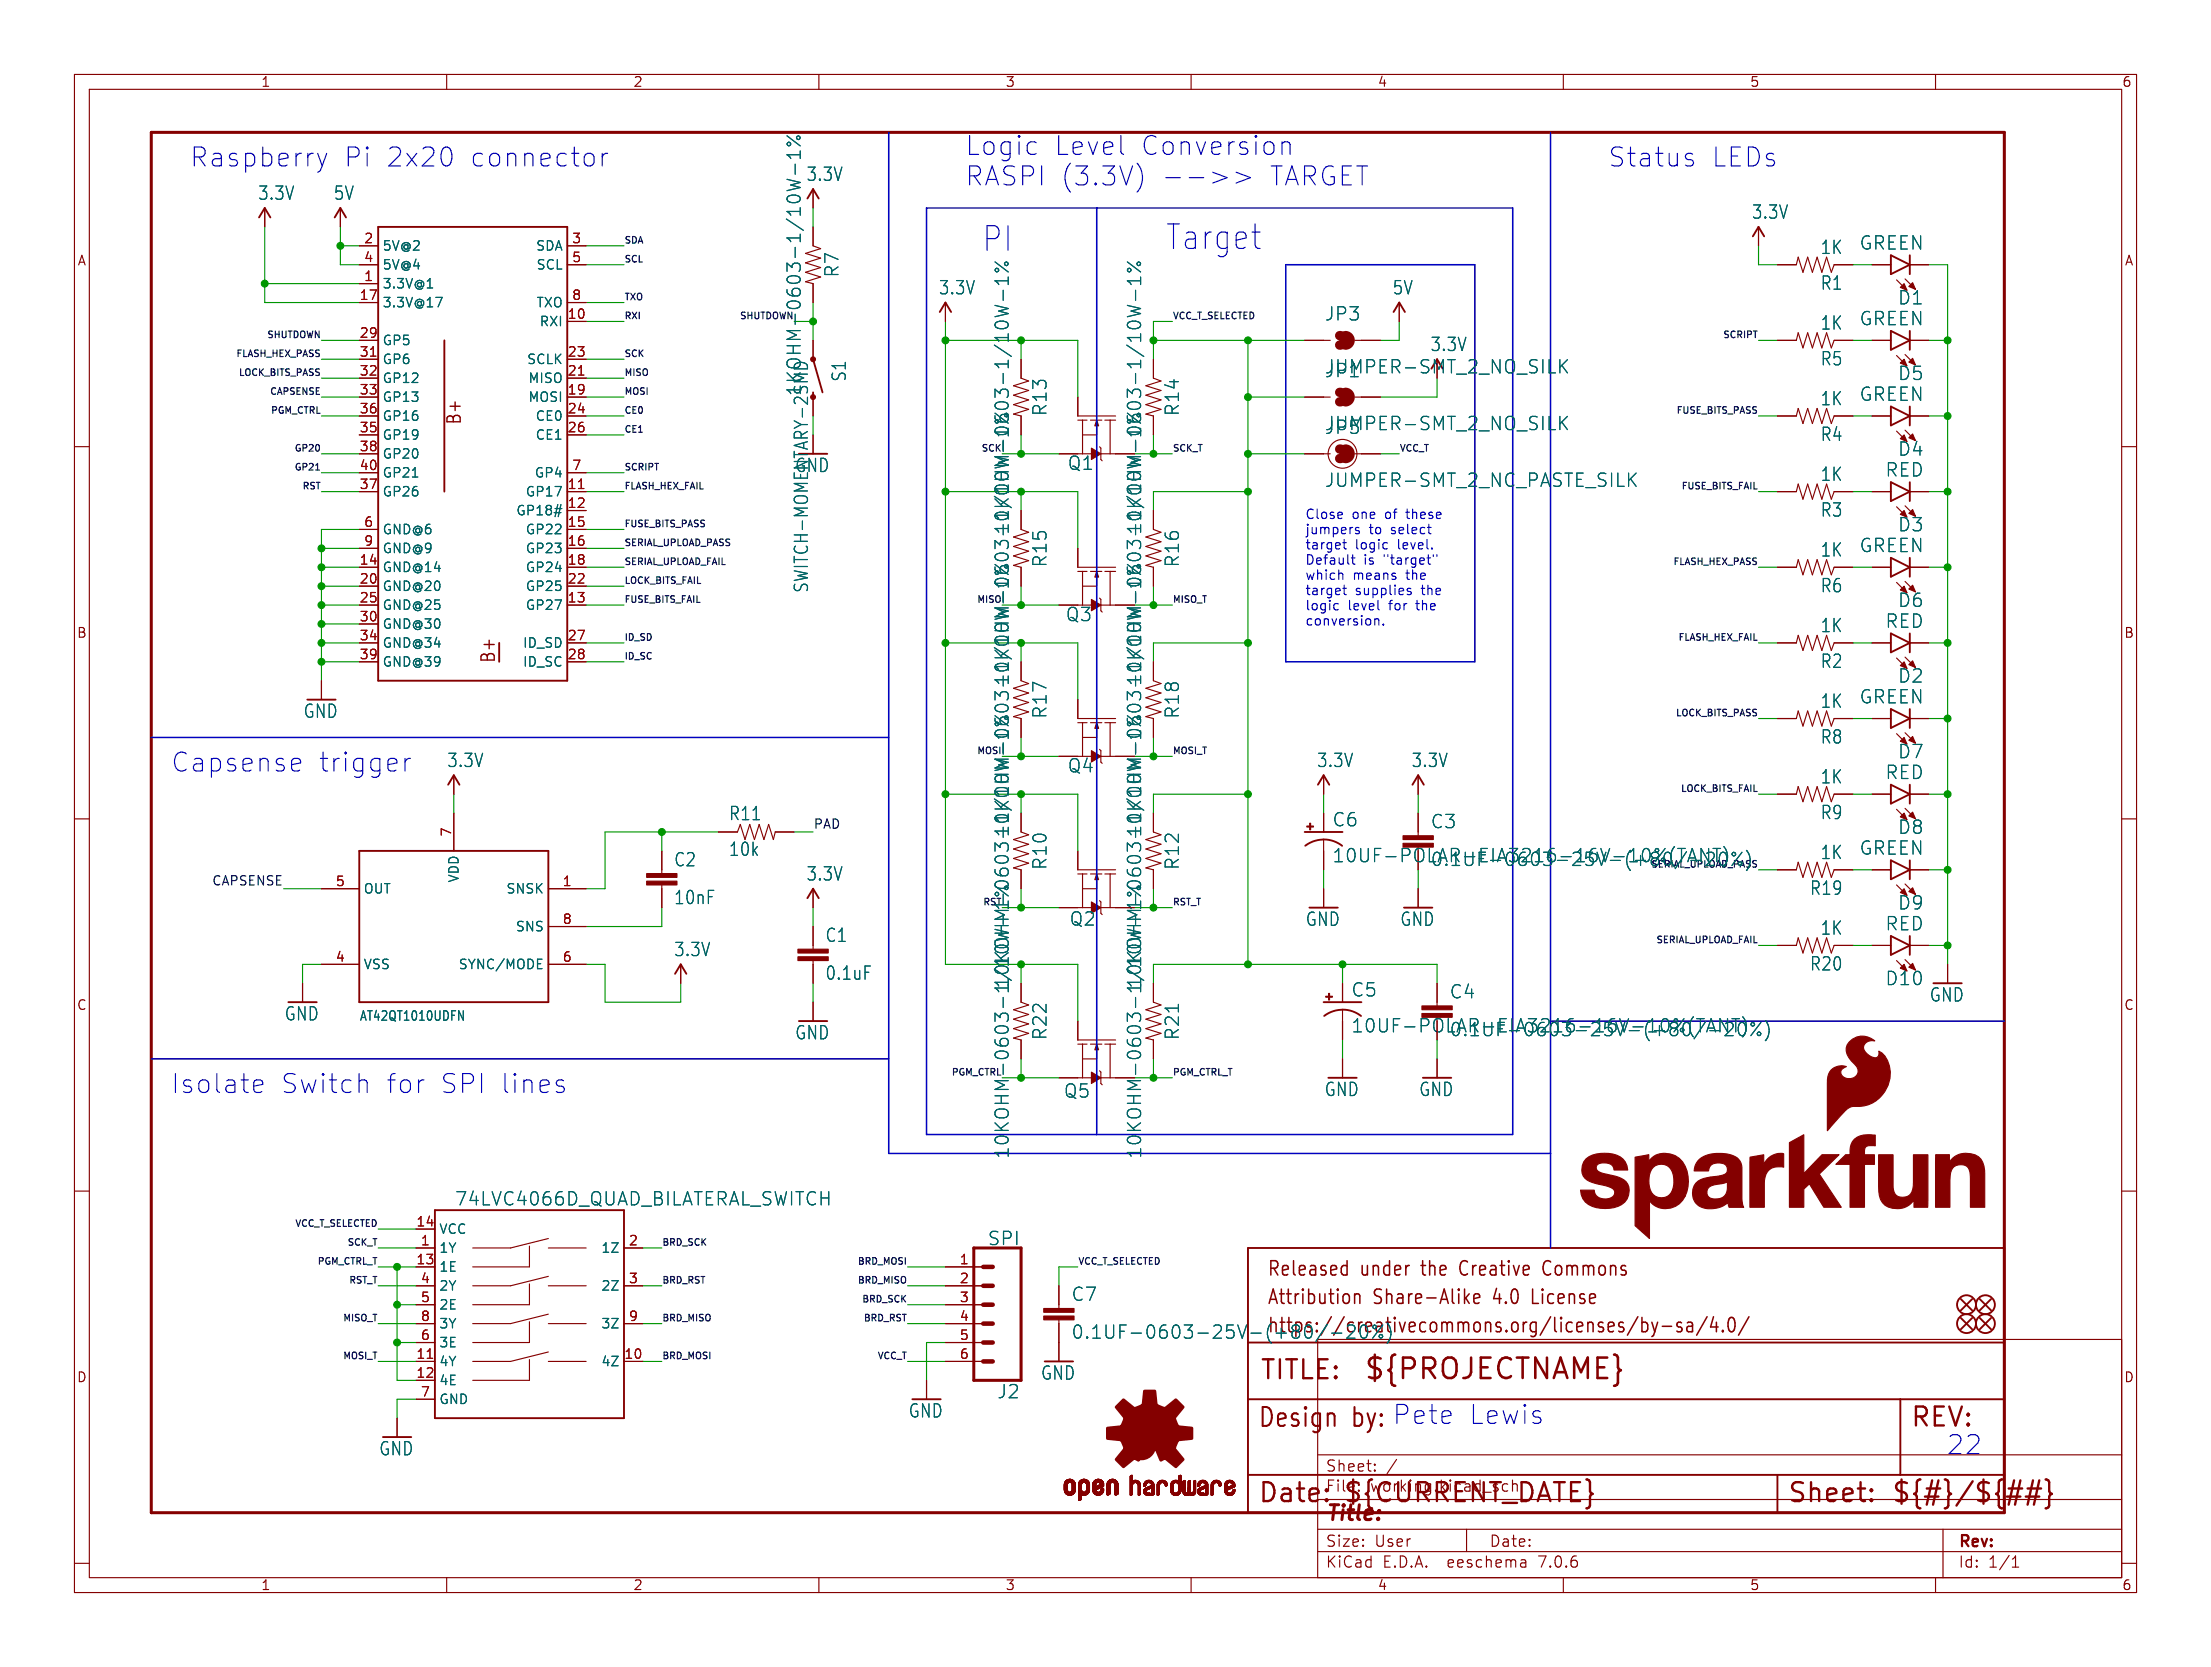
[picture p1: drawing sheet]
<svg xmlns="http://www.w3.org/2000/svg" width="297mm" height="224mm" viewBox="0 0 297 224" stroke-linecap="round" stroke-linejoin="round" font-family="sans-serif">
<defs><g id="words">
<text font-size="4.6" fill="#006464" x="131.8" y="34">PI</text>
<text font-size="4.6" fill="#0000c2" x="156.5" y="33.8">Target</text>
<text font-size="3.8" fill="#840000" x="183.1" y="185.7">${PROJECTNAME}</text>
<g font-size="3.5" fill="#0000c2">
<text x="25.4" y="22.6">Raspberry</text>
<text x="46" y="22.6">Pi</text>
<text x="51.7" y="22.6">2x20</text>
<text x="62.9" y="22.6">connector</text>
<text x="129.5" y="21.1">Logic</text>
<text x="141.5" y="21.1">Level</text>
<text x="153" y="21.1">Conversion</text>
<text x="215.9" y="22.6">Status</text>
<text x="229.8" y="22.6">LEDs</text>
<text x="129.5" y="25.2">RASPI (3.3V)</text>
<text x="170.3" y="25.2">TARGET</text>
<text x="22.9" y="103.9">Capsense</text>
<text x="42.6" y="103.9">trigger</text>
<text x="22.9" y="147.1">Isolate</text>
<text x="37.6" y="147.1">Switch</text>
<text x="51.7" y="147.1">for</text>
<text x="58.9" y="147.1">SPI lines</text>
<text x="197.2" y="191.5">Lewis</text>
<text x="181.6" y="192.1">by: Pete</text>
<text x="261.4" y="195.6">22</text>
</g>
<g font-size="3.5" fill="#840000">
<text x="169.2" y="185.7">TITLE:</text>
<text x="168.9" y="192.1">Design</text>
<text x="256.5" y="192.1">REV:</text>
<text x="168.9" y="202.2">Date:</text>
<text x="180.3" y="202.2">${CURRENT_DATE}</text>
<text x="240" y="202.2">Sheet:</text>
<text x="254" y="202.2">${#}/${##}</text>
</g>
<text font-size="2.8" fill="#840000" x="178" y="204.8">Title:</text>
<g font-size="2.7" fill="#840000">
<text x="170.2" y="171.7">Released</text>
<text x="182.7" y="171.7">under</text>
<text x="191.1" y="171.7">the</text>
<text x="196.5" y="171.7">Creative</text>
<text x="208" y="171.7">Commons</text>
<text x="170.2" y="175.5">Attribution</text>
<text x="184.5" y="175.5">Share-Alike</text>
<text x="200.8" y="175.5">4.0</text>
<text x="206.2" y="175.5">License</text>
</g>
<text font-size="2.7" fill="#006464" x="170.2" y="179.3">https://creativecommons.org/licenses/by-sa/4.0/</text>
<g font-size="2.5" fill="#006464">
<text x="34.6" y="27.1">3.3V</text>
<text x="44.8" y="27.1">5V</text>
<text x="108.3" y="24.5">3.3V</text>
<text x="235.3" y="29.6">3.3V</text>
<text x="244.5" y="34.3">1K</text>
<text x="249.7" y="33.8">GREEN</text>
<text x="112.9" y="37.3" transform="rotate(-90 112.9 37.3)">R7</text>
<text x="126" y="39.8">3.3V</text>
<text x="187" y="39.8">5V</text>
<text x="244.5" y="39.1">R1</text>
<text x="254.9" y="41.1">D1</text>
<text x="177.9" y="43.3">JP3</text>
<text x="192.1" y="47.4">3.3V</text>
<text x="244.5" y="44.5">1K</text>
<text x="249.7" y="43.9">GREEN</text>
<text x="107.8" y="53.3" transform="rotate(-90 107.8 53.3)">1KOHM-0603-1/10W-1%</text>
<text x="113.9" y="51.3" transform="rotate(-90 113.9 51.3)">S1</text>
<text x="177.9" y="50.9">JP1</text>
<text x="244.5" y="49.3">R5</text>
<text x="254.9" y="51.3">D5</text>
<text x="140.8" y="56" transform="rotate(-90 140.8 56)">R13</text>
<text x="158.6" y="56" transform="rotate(-90 158.6 56)">R14</text>
<text x="177.9" y="58">JUMPER-SMT_2_NO_SILK</text>
<text x="177.9" y="58.5">JP5</text>
<text x="244.5" y="59.5">R4</text>
<text x="244.5" y="54.7">1K</text>
<text x="249.7" y="54.1">GREEN</text>
<text x="106.7" y="63.6">GND</text>
<text x="143.4" y="63.3">Q1</text>
<text x="177.9" y="65.6">JUMPER-SMT_2_NC_PASTE_SILK</text>
<text x="244.5" y="64.8">1K</text>
<text x="253.2" y="64.2">RED</text>
<text x="254.9" y="61.4">D4</text>
<text x="135.7" y="71.9" transform="rotate(-90 135.7 71.9)">10KOHM-0603-1/10W-1%</text>
<text x="153.5" y="71.9" transform="rotate(-90 153.5 71.9)">10KOHM-0603-1/10W-1%</text>
<text x="244.5" y="69.6">R3</text>
<text x="254.9" y="71.6">D3</text>
<text x="140.8" y="76.3" transform="rotate(-90 140.8 76.3)">R15</text>
<text x="158.6" y="76.3" transform="rotate(-90 158.6 76.3)">R16</text>
<text x="244.5" y="75">1K</text>
<text x="249.7" y="74.4">GREEN</text>
<text x="143.1" y="83.7">Q3</text>
<text x="244.5" y="79.8">R6</text>
<text x="254.9" y="81.8">D6</text>
<text x="244.5" y="89.9">R2</text>
<text x="244.5" y="85.1">1K</text>
<text x="253.2" y="84.6">RED</text>
<text x="135.7" y="92.2" transform="rotate(-90 135.7 92.2)">10KOHM-0603-1/10W-1%</text>
<text x="153.5" y="92.2" transform="rotate(-90 153.5 92.2)">10KOHM-0603-1/10W-1%</text>
<text x="244.5" y="95.3">1K</text>
<text x="249.7" y="94.7">GREEN</text>
<text x="254.9" y="91.9">D2</text>
<text x="40.7" y="96.7">GND</text>
<text x="140.8" y="96.6" transform="rotate(-90 140.8 96.6)">R17</text>
<text x="158.6" y="96.6" transform="rotate(-90 158.6 96.6)">R18</text>
<text x="244.5" y="100.1">R8</text>
<text x="60" y="103.3">3.3V</text>
<text x="143.4" y="104">Q4</text>
<text x="176.8" y="103.3">3.3V</text>
<text x="189.5" y="103.3">3.3V</text>
<text x="244.5" y="105.5">1K</text>
<text x="253.2" y="104.9">RED</text>
<text x="254.9" y="102.1">D7</text>
<text x="97.8" y="110.4">R11</text>
<text x="178.9" y="111.2">C6</text>
<text x="192.1" y="111.5">C3</text>
<text x="244.5" y="110.3">R9</text>
<text x="254.9" y="112.2">D8</text>
<text x="90.5" y="116.6">C2</text>
<text x="97.8" y="115.2">10k</text>
<text x="108.3" y="118.5">3.3V</text>
<text x="140.8" y="116.9" transform="rotate(-90 140.8 116.9)">R10</text>
<text x="158.6" y="116.9" transform="rotate(-90 158.6 116.9)">R12</text>
<text x="178.9" y="116.1">10UF-POLAR-EIA3216-16V-10%(TANT)</text>
<text x="192.1" y="116.6">0.1UF-0603-25V-(+80/-20%)</text>
<text x="244.5" y="115.6">1K</text>
<text x="249.7" y="115">GREEN</text>
<text x="90.5" y="121.7">10nF</text>
<text x="143.6" y="124.6">Q2</text>
<text x="175.3" y="124.6">GND</text>
<text x="188" y="124.6">GND</text>
<text x="243.1" y="120.4">R19</text>
<text x="244.5" y="125.8">1K</text>
<text x="253.2" y="125.2">RED</text>
<text x="254.9" y="122.4">D9</text>
<text x="90.5" y="128.7">3.3V</text>
<text x="110.8" y="126.8">C1</text>
<text x="110.8" y="131.8">0.1uF</text>
<text x="243.1" y="130.6">R20</text>
<text x="38.2" y="137.3">GND</text>
<text x="153.5" y="132.9" transform="rotate(-90 153.5 132.9)">10KOHM-0603-1/10W-1%</text>
<text x="181.5" y="134.1">C5</text>
<text x="194.7" y="134.3">C4</text>
<text x="253.2" y="132.6">D10</text>
<text x="259.1" y="134.8">GND</text>
<text x="106.7" y="139.8">GND</text>
<text x="140.8" y="139.8" transform="rotate(-90 140.8 139.8)">R22</text>
<text x="158.6" y="139.8" transform="rotate(-90 158.6 139.8)">R21</text>
<text x="194.7" y="139.4">0.1UF-0603-25V-(+80/-20%)</text>
<text x="142.9" y="147.7">Q5</text>
<text x="177.9" y="147.5">GND</text>
<text x="190.6" y="147.5">GND</text>
<text x="135.7" y="155.7" transform="rotate(-90 135.7 155.7)">10KOHM-0603-1/10W-1%</text>
<text x="153.5" y="155.7" transform="rotate(-90 153.5 155.7)">10KOHM-0603-1/10W-1%</text>
<text x="61.1" y="162.2">74LVC4066D_QUAD_BILATERAL_SWITCH</text>
<text x="132.6" y="167.5">SPI</text>
<text x="143.9" y="175">C7</text>
<text x="139.8" y="185.6">GND</text>
<text x="143.9" y="180.1">0.1UF-0603-25V-(+80/-20%)</text>
<text x="122" y="190.6">GND</text>
<text x="133.9" y="188.1">J2</text>
<text x="50.9" y="195.7">GND</text>
</g>
<g font-size="2.5" fill="#840000">
<text x="177.9" y="50.4">JUMPER-SMT_2_NO_SILK</text>
<text x="62.2" y="57.2" transform="rotate(-90 62.2 57.2)">B+</text>
<text x="108.8" y="79.7" transform="rotate(-90 108.8 79.7)">SWITCH-MOMENTARY-2SMD</text>
<text x="66.7" y="89.2" transform="rotate(-90 66.7 89.2)">B+</text>
<text x="181.5" y="138.9">10UF-POLAR-EIA3216-16V-10%(TANT)</text>
</g>
<g font-size="2.1" fill="#840000">
<text x="178" y="197.9">Sheet:</text>
<text x="178" y="200.6">File:</text>
<text x="184.1" y="200.6">working.kicad_sch</text>
<text x="178" y="208">Size:</text>
<text x="184.7" y="208">User</text>
<text x="200" y="208">Date:</text>
<text x="263" y="208.2">Rev:</text>
<text x="178" y="210.8">KiCad</text>
<text x="185.7" y="210.8">E.D.A.</text>
<text x="194.6" y="210.8">eeschema</text>
<text x="207" y="210.8">7.0.6</text>
<text x="263" y="210.8">Id:</text>
<text x="267.1" y="210.8">1/1</text>
</g>
<g font-size="1.8" fill="#840000">
<text x="35" y="11.9">1</text>
<text x="85" y="11.9">2</text>
<text x="135" y="11.9">3</text>
<text x="185" y="11.9">4</text>
<text x="235" y="11.9">5</text>
<text x="285" y="11.9">6</text>
<text x="10.3" y="35.9">A</text>
<text x="285.3" y="35.9">A</text>
<text x="10.3" y="85.9">B</text>
<text x="285.3" y="85.9">B</text>
<text x="10.3" y="135.9">C</text>
<text x="285.3" y="135.9">C</text>
<text x="10.3" y="185.9">D</text>
<text x="285.3" y="185.9">D</text>
<text x="35" y="213.8">1</text>
<text x="85" y="213.8">2</text>
<text x="135" y="213.8">3</text>
<text x="185" y="213.8">4</text>
<text x="235" y="213.8">5</text>
<text x="285" y="213.8">6</text>
</g>
<g font-size="1.8" fill="#a90000">
<text x="48.8" y="32.8">2</text>
<text x="48.8" y="35.3">4</text>
<text x="76.8" y="32.8">3</text>
<text x="76.8" y="35.3">5</text>
<text x="48.2" y="40.4">17</text>
<text x="48.8" y="37.8">1</text>
<text x="76.8" y="40.4">8</text>
<text x="48.2" y="45.5">29</text>
<text x="76.2" y="42.9">10</text>
<text x="48.2" y="48">31</text>
<text x="48.2" y="50.5">32</text>
<text x="48.2" y="53.1">33</text>
<text x="76.2" y="53.1">19</text>
<text x="76.2" y="50.5">21</text>
<text x="76.2" y="48">23</text>
<text x="48.2" y="58.2">35</text>
<text x="48.2" y="55.6">36</text>
<text x="76.2" y="55.6">24</text>
<text x="76.2" y="58.2">26</text>
<text x="48.2" y="65.8">37</text>
<text x="48.2" y="60.7">38</text>
<text x="48.2" y="63.2">40</text>
<text x="76.2" y="65.8">11</text>
<text x="76.8" y="63.2">7</text>
<text x="48.8" y="70.9">6</text>
<text x="76.2" y="68.3">12</text>
<text x="76.2" y="70.9">15</text>
<text x="48.2" y="75.9">14</text>
<text x="48.8" y="73.4">9</text>
<text x="76.2" y="73.4">16</text>
<text x="76.2" y="75.9">18</text>
<text x="48.2" y="78.5">20</text>
<text x="48.2" y="81">25</text>
<text x="48.2" y="83.6">30</text>
<text x="76.2" y="81">13</text>
<text x="76.2" y="78.5">22</text>
<text x="48.2" y="86.1">34</text>
<text x="48.2" y="88.6">39</text>
<text x="76.2" y="86.1">27</text>
<text x="76.2" y="88.6">28</text>
<text x="60.7" y="112.5" transform="rotate(-90 60.7 112.5)">7</text>
<text x="45" y="119.1">5</text>
<text x="75.5" y="119.1">1</text>
<text x="75.5" y="124.2">8</text>
<text x="45" y="129.3">4</text>
<text x="75.5" y="129.3">6</text>
<text x="55.8" y="164.8">14</text>
<text x="56.4" y="167.4">1</text>
<text x="84.4" y="167.4">2</text>
<text x="55.8" y="169.9">13</text>
<text x="56.4" y="172.5">4</text>
<text x="84.4" y="172.5">3</text>
<text x="128.8" y="169.9">1</text>
<text x="128.8" y="172.5">2</text>
<text x="56.4" y="175">5</text>
<text x="56.4" y="177.5">8</text>
<text x="84.4" y="177.5">9</text>
<text x="128.8" y="175">3</text>
<text x="128.8" y="177.5">4</text>
<text x="55.8" y="182.6">11</text>
<text x="55.8" y="185.2">12</text>
<text x="56.4" y="180.1">6</text>
<text x="83.8" y="182.6">10</text>
<text x="128.8" y="180.1">5</text>
<text x="128.8" y="182.6">6</text>
<text x="56.4" y="187.7">7</text>
</g>
<g font-size="1.8" fill="#006464">
<text x="51.3" y="33.9">5V@2</text>
<text x="71.9" y="33.9">SDA</text>
<text x="51.3" y="39">3.3V@1</text>
<text x="51.3" y="41.5">3.3V@17</text>
<text x="51.3" y="36.4">5V@4</text>
<text x="72" y="36.4">SCL</text>
<text x="72" y="41.5">TXO</text>
<text x="51.3" y="46.6">GP5</text>
<text x="72.4" y="44">RXI</text>
<text x="51.3" y="49.1">GP6</text>
<text x="51.3" y="51.7">GP12</text>
<text x="70.7" y="49.1">SCLK</text>
<text x="70.9" y="51.7">MISO</text>
<text x="51.3" y="54.2">GP13</text>
<text x="51.3" y="59.3">GP19</text>
<text x="51.3" y="56.7">GP16</text>
<text x="70.9" y="54.2">MOSI</text>
<text x="71.9" y="56.7">CE0</text>
<text x="71.9" y="59.3">CE1</text>
<text x="51.3" y="61.8">GP20</text>
<text x="51.3" y="64.4">GP21</text>
<text x="71.7" y="64.4">GP4</text>
<text x="51.3" y="66.9">GP26</text>
<text x="51.3" y="72">GND@6</text>
<text x="69.3" y="69.4">GP18#</text>
<text x="70.5" y="66.9">GP17</text>
<text x="70.5" y="72">GP22</text>
<text x="51.3" y="77.1">GND@14</text>
<text x="51.3" y="74.5">GND@9</text>
<text x="70.5" y="74.5">GP23</text>
<text x="70.5" y="77.1">GP24</text>
<text x="51.3" y="79.6">GND@20</text>
<text x="51.3" y="82.1">GND@25</text>
<text x="70.5" y="82.1">GP27</text>
<text x="70.5" y="79.6">GP25</text>
<text x="51.3" y="84.7">GND@30</text>
<text x="51.3" y="87.2">GND@34</text>
<text x="51.3" y="89.8">GND@39</text>
<text x="70.2" y="87.2">ID_SD</text>
<text x="70.2" y="89.8">ID_SC</text>
<text x="61.8" y="118.6" transform="rotate(-90 61.8 118.6)">VDD</text>
<text x="48.8" y="120.2">OUT</text>
<text x="67.9" y="120.2">SNSK</text>
<text x="69.2" y="125.3">SNS</text>
<text x="48.8" y="130.4">VSS</text>
<text x="61.5" y="130.4">SYNC/MODE</text>
<text x="48.2" y="137.3">AT42QT1010UDFN</text>
<text x="58.9" y="166">VCC</text>
<text x="58.9" y="168.5">1Y</text>
<text x="58.9" y="171">1E</text>
<text x="58.9" y="173.6">2Y</text>
<text x="80.7" y="168.5">1Z</text>
<text x="80.7" y="173.6">2Z</text>
<text x="58.9" y="176.1">2E</text>
<text x="58.9" y="178.7">3Y</text>
<text x="80.7" y="178.7">3Z</text>
<text x="58.9" y="183.7">4Y</text>
<text x="58.9" y="181.2">3E</text>
<text x="80.7" y="183.7">4Z</text>
<text x="58.9" y="186.3">4E</text>
<text x="58.9" y="188.8">GND</text>
</g>
<g font-size="1.8" fill="#0000c2">
<text x="175.3" y="70.1">Close</text>
<text x="181.6" y="70.1">one</text>
<text x="186.2" y="70.1">of</text>
<text x="189.2" y="70.1">these</text>
<text x="175.3" y="72.1">jumpers</text>
<text x="175.3" y="74.1">target</text>
<text x="175.3" y="76.2">Default</text>
<text x="182.1" y="74.1">logic</text>
<text x="183.2" y="76.2">is</text>
<text x="183.9" y="72.1">to</text>
<text x="186" y="76.2">&quot;target&quot;</text>
<text x="187" y="72.1">select</text>
<text x="187.9" y="74.1">level.</text>
<text x="175.3" y="78.2">which</text>
<text x="175.3" y="80.3">target</text>
<text x="175.3" y="82.3">logic</text>
<text x="181.1" y="82.3">level</text>
<text x="181.8" y="78.2">means</text>
<text x="182.1" y="80.3">supplies</text>
<text x="186.7" y="82.3">for</text>
<text x="189" y="78.2">the</text>
<text x="190.6" y="82.3">the</text>
<text x="191.1" y="80.3">the</text>
<text x="175.3" y="84.4">conversion.</text>
</g>
<g font-size="1.7" fill="#0f0f0f">
<text x="109.2" y="111.4">PAD</text>
<text x="28.4" y="119">CAPSENSE</text>
</g>
<g font-size="1.2" fill="#0f0f0f">
<text x="83.8" y="32.8">SDA</text>
<text x="83.8" y="35.3">SCL</text>
<text x="83.8" y="40.4">TXO</text>
<text x="35.7" y="45.5">SHUTDOWN</text>
<text x="83.8" y="42.9">RXI</text>
<text x="99.2" y="42.9">SHUTDOWN</text>
<text x="157.5" y="42.9">VCC_T_SELECTED</text>
<text x="231.3" y="45.5">SCRIPT</text>
<text x="31.6" y="48">FLASH_HEX_PASS</text>
<text x="31.9" y="50.6">LOCK_BITS_PASS</text>
<text x="36.1" y="53.1">CAPSENSE</text>
<text x="83.8" y="48">SCK</text>
<text x="83.8" y="50.6">MISO</text>
<text x="83.8" y="53.1">MOSI</text>
<text x="36.3" y="55.6">PGM_CTRL</text>
<text x="83.8" y="58.2">CE1</text>
<text x="83.8" y="55.6">CE0</text>
<text x="225.1" y="55.6">FUSE_BITS_PASS</text>
<text x="39.4" y="63.3">GP21</text>
<text x="39.4" y="60.7">GP20</text>
<text x="40.5" y="65.8">RST</text>
<text x="83.8" y="65.8">FLASH_HEX_FAIL</text>
<text x="83.8" y="63.3">SCRIPT</text>
<text x="131.7" y="60.7">SCK</text>
<text x="157.5" y="60.7">SCK_T</text>
<text x="188" y="60.7">VCC_T</text>
<text x="225.7" y="65.8">FUSE_BITS_FAIL</text>
<text x="83.8" y="70.9">FUSE_BITS_PASS</text>
<text x="83.8" y="73.4">SERIAL_UPLOAD_PASS</text>
<text x="83.8" y="76">SERIAL_UPLOAD_FAIL</text>
<text x="224.6" y="76">FLASH_HEX_PASS</text>
<text x="83.8" y="78.5">LOCK_BITS_FAIL</text>
<text x="83.8" y="81">FUSE_BITS_FAIL</text>
<text x="131.1" y="81">MISO</text>
<text x="157.5" y="81">MISO_T</text>
<text x="83.8" y="88.7">ID_SC</text>
<text x="83.8" y="86.1">ID_SD</text>
<text x="225.3" y="86.1">FLASH_HEX_FAIL</text>
<text x="131.1" y="101.4">MOSI</text>
<text x="157.5" y="101.4">MOSI_T</text>
<text x="225" y="96.3">LOCK_BITS_PASS</text>
<text x="225.7" y="106.4">LOCK_BITS_FAIL</text>
<text x="157.5" y="121.7">RST_T</text>
<text x="222.4" y="126.8">SERIAL_UPLOAD_FAIL</text>
<text x="127.7" y="144.5">PGM_CTRL</text>
<text x="157.5" y="144.5">PGM_CTRL_T</text>
<text x="39.5" y="164.9">VCC_T_SELECTED</text>
<text x="46.5" y="167.4">SCK_T</text>
<text x="88.9" y="167.4">BRD_SCK</text>
<text x="42.5" y="169.9">PGM_CTRL_T</text>
<text x="46.8" y="172.5">RST_T</text>
<text x="88.9" y="172.5">BRD_RST</text>
<text x="115.1" y="169.9">BRD_MOSI</text>
<text x="115.1" y="172.5">BRD_MISO</text>
<text x="144.8" y="169.9">VCC_T_SELECTED</text>
<text x="45.9" y="177.6">MISO_T</text>
<text x="88.9" y="177.6">BRD_MISO</text>
<text x="115.7" y="175">BRD_SCK</text>
<text x="115.9" y="177.6">BRD_RST</text>
<text x="45.9" y="182.6">MOSI_T</text>
<text x="88.9" y="182.6">BRD_MOSI</text>
<text x="117.7" y="182.6">VCC_T</text>
</g>
<g font-size="1.2" fill="#006464">
<text x="221.7" y="116.6">SERIAL_UPLOAD_PASS</text>
<text x="131.9" y="121.7">RST</text>
</g>
</g></defs>
<g fill="none" stroke="#840000" stroke-width=".15">
<path d="M10 10h277v203.9h-277zM12 12h273v199.9h-273zM60 10v2M110 10v2M160 10v2M210 10v2M260 10v2M35.6 27.9v2.6M45.7 27.9v2.6M48.3 38.1h2.5M48.3 33h2.5M48.3 35.6h2.5"/>
<path d="M76.2 33h2.5M76.2 35.6h2.5M109.2 25.4v2.5M109.2 30.5v2.5l1 .4-2 .6 2 .7-2 .6 2 .6-2 .7 2 .6-2 .6 1 .3v2.5M236.2 30.5v2.5M238.8 35.6h2.5l.3-1.1 .6 2.1 .6-2.1 .7 2.1 .6-2.1 .6 2.1 .7-2.1 .6 2.1 .4-1h2.5M251.5 35.6h2.5M254.8 37.6l1.4 1.4M255.9 37.5l1.4 1.4M256.5 35.6h2.6M10 60h2M48.3 45.7h2.5"/>
<path d="M48.3 40.6h2.5M48.3 53.3h2.5M48.3 50.8h2.5M48.3 48.3h2.5M48.3 55.9h2.5M48.3 58.4h2.5M76.2 43.2h2.5M76.2 40.6h2.5M76.2 53.3h2.5M76.2 50.8h2.5M76.2 48.3h2.5M76.2 55.9h2.5"/>
<path d="M76.2 58.4h2.5M109.2 45.7v2.6M127 40.6v2.6M137.2 48.3v2.5l1 .4-2.1 .6 2.1 .7-2.1 .6 2.1 .6-2.1 .7 2.1 .6-2.1 .6 1.1 .3v2.5M144.8 53.3v2.6h5.1M144.8 56.4h1.2M145.4 56.4v4.6M146.5 56.4h1.5M147.3 57.2v1.2h-1.9M148.4 56.4h1.5M149.1 56.4v4.6M154.9 48.3v2.5l1.1 .4-2.1 .6 2.1 .7-2.1 .6 2.1 .6-2.1 .7 2.1 .6-2.1 .6 1 .3v2.5"/>
<path d="M175.3 45.7h3.4M175.3 53.3h3.4M182 45.7h3.4M182 53.3h3.4M188 40.6v2.6M238.8 45.7h2.5l.3-1 .6 2 .6-2 .7 2 .6-2 .6 2 .7-2 .6 2 .4-1h2.5M238.8 55.9h2.5l.3-1 .6 2 .6-2 .7 2 .6-2 .6 2 .7-2 .6 2 .4-1h2.5M251.5 45.7h2.5M251.5 55.9h2.5M254.8 47.8l1.4 1.3M254.8 57.9l1.4 1.4M255.9 47.6l1.4 1.4"/>
<path d="M255.9 57.8l1.4 1.4M256.5 45.7h2.6M256.5 55.9h2.6M285 60h2M48.3 76.2h2.5M48.3 66h2.5M48.3 71.1h2.5M48.3 73.7h2.5M48.3 78.7h2.5M48.3 61h2.5M48.3 63.5h2.5M76.2 76.2h2.5"/>
<path d="M76.2 66h2.5M76.2 68.6h2.5M76.2 71.1h2.5M76.2 73.7h2.5M76.2 78.7h2.5M76.2 63.5h2.5M137.2 68.6v2.5l1 .4-2.1 .6 2.1 .7-2.1 .6 2.1 .6-2.1 .7 2.1 .6-2.1 .6 1.1 .3v2.5M142.2 61h2.6M144.8 73.7v2.5h5.1M144.8 76.8h1.2M145.4 76.8v4.5M146.5 76.8h1.5"/>
<path d="M147.3 77.5v1.2h-1.9M147.7 60l.2 .2v1.5l.2 .2M147.9 61h4.5M148.4 76.8h1.5M149.1 76.8v4.5M154.9 68.6v2.5l1.1 .4-2.1 .6 2.1 .7-2.1 .6 2.1 .6-2.1 .7 2.1 .6-2.1 .6 1 .3v2.5M175.3 61h3.4M182 61h3.4M238.8 76.2h2.5l.3-1 .6 2 .6-2 .7 2 .6-2 .6 2 .7-2 .6 2 .4-1h2.5M238.8 66h2.5l.3-1 .6 2.1 .6-2.1 .7 2.1 .6-2.1 .6 2.1 .7-2.1 .6 2.1 .4-1.1h2.5M251.5 76.2h2.5M251.5 66h2.5"/>
<path d="M254.8 78.2l1.4 1.4M254.8 68.1l1.4 1.4M255.9 78.1l1.4 1.4M255.9 67.9l1.4 1.4M256.5 76.2h2.6M256.5 66h2.6M43.2 91.4v2.6M48.3 86.4h2.5M48.3 81.3h2.5M48.3 88.9h2.5M48.3 83.8h2.5M76.2 86.4h2.5"/>
<path d="M76.2 81.3h2.5M76.2 88.9h2.5M137.2 88.9v2.5l1 .4-2.1 .7 2.1 .6-2.1 .6 2.1 .7-2.1 .6 2.1 .6-2.1 .7 1.1 .2v2.6M142.2 81.3h2.6M144.8 94v2.5h5.1M144.8 97.1h1.2M145.4 97.1v4.5M146.5 97.1h1.5M147.3 97.8v1.3h-1.9M147.7 80.3l.2 .2v1.5l.2 .2M147.9 81.3h4.5M148.4 97.1h1.5"/>
<path d="M149.1 97.1v4.5M154.9 88.9v2.5l1.1 .4-2.1 .7 2.1 .6-2.1 .6 2.1 .7-2.1 .6 2.1 .6-2.1 .7 1 .2v2.6M238.8 86.4h2.5l.3-1.1 .6 2.1 .6-2.1 .7 2.1 .6-2.1 .6 2.1 .7-2.1 .6 2.1 .4-1h2.5M238.8 96.5h2.5l.3-1 .6 2 .6-2 .7 2 .6-2 .6 2 .7-2 .6 2 .4-1h2.5M251.5 86.4h2.5M251.5 96.5h2.5M254.8 88.4l1.4 1.4M254.8 98.6l1.4 1.3M255.9 88.3l1.4 1.4M255.9 98.4l1.4 1.4M256.5 86.4h2.6M256.5 96.5h2.6"/>
<path d="M10 110h2M43.2 119.4h5.1M61 104.1v2.6M61 109.2v5.1M73.7 119.4h5M88.9 114.3v3M88.9 118.9v3M96.5 111.8h2.6l.3-1.1 .7 2.1 .6-2.1 .6 2.1 .7-2.1 .6 2.1 .7-2.1 .6 2.1 .2-1h2.6M109.2 119.4v2.5M137.2 109.2v2.6l1 .3-2.1 .7 2.1 .6-2.1 .6 2.1 .7-2.1 .6 2.1 .7-2.1 .6 1.1 .2v2.6M142.2 101.6h2.6M144.8 114.3v2.5h5.1"/>
<path d="M144.8 117.4h1.2M145.4 117.4v4.5M146.5 117.4h1.5M147.3 118.2v1.2h-1.9M147.7 100.7l.2 .1v1.6l.2 .1M147.9 101.6h4.5M148.4 117.4h1.5M149.1 117.4v4.5M154.9 109.2v2.6l1.1 .3-2.1 .7 2.1 .6-2.1 .6 2.1 .7-2.1 .6 2.1 .7-2.1 .6 1 .2v2.6M177.8 104.1v2.6M177.8 109.2v2.6M177.8 112.8v4"/>
<path d="M177.8 119.4v2.5M190.5 104.1v2.6M190.5 109.2v3.1M190.5 119.4v2.5M238.8 116.8h2.5l.3-1 .6 2.1 .6-2.1 .7 2.1 .6-2.1 .6 2.1 .7-2.1 .6 2.1 .4-1.1h2.5M238.8 106.7h2.5l.3-1 .6 2 .6-2 .7 2 .6-2 .6 2 .7-2 .6 2 .4-1h2.5M251.5 116.8h2.5M251.5 106.7h2.5M254.8 108.7l1.4 1.4M254.8 118.9l1.4 1.4M255.9 108.6l1.4 1.4M255.9 118.7l1.4 1.4"/>
<path d="M256.5 116.8h2.6M256.5 106.7h2.6M285 110h2M40.6 132.1v2.5M43.2 129.5h5.1M73.7 129.5h5M73.7 124.5h5M91.4 129.5v2.6M109.2 124.5v3M109.2 129v3.1M109.2 134.6v2.6M137.2 132.1v2.5l1 .4-2.1 .6 2.1 .7-2.1 .6 2.1 .6-2.1 .7 2.1 .6-2.1 .6 1.1 .3v2.5"/>
<path d="M142.2 121.9h2.6M144.8 137.2v2.5h5.1M147.7 121l.2 .2v1.5l.2 .2M147.9 121.9h4.5M154.9 132.1v2.5l1.1 .4-2.1 .6 2.1 .7-2.1 .6 2.1 .6-2.1 .7 2.1 .6-2.1 .6 1 .3v2.5M180.3 132.1v2.5M180.3 135.6v4.1M193 132.1v3M238.8 127h2.5l.3-1 .6 2 .6-2 .7 2 .6-2 .6 2 .7-2 .6 2 .4-1h2.5M251.5 127h2.5M254.8 129l1.4 1.4M255.9 128.9l1.4 1.4"/>
<path d="M256.5 127h2.6M261.6 129.5v2.6M10 160h2M142.2 144.8h4.4M144.8 140.3h1.2M145.4 140.3v4.5M146.5 140.3h1.5M147.3 141v1.2h-1.9M147.7 143.8l.2 .2v1.5l.2 .2M147.9 144.8h4.5M148.4 140.3h1.5M149.1 140.3v4.5"/>
<path d="M180.3 142.2v2.6M193 142.2v2.6M285 160h2M55.9 177.8h2.5M55.9 175.3h2.5M55.9 172.7h2.5M55.9 170.2h2.5M55.9 167.6h2.5M55.9 165.1h2.5M71.1 177.5v2.8h-7.6M71.1 172.5v2.8h-7.6M71.1 167.4v2.8h-7.6"/>
<path d="M73.7 176.5l-5.1 1.3h-5.1M73.7 177.8h5M73.7 171.5l-5.1 1.2h-5.1M73.7 172.7h5M73.7 166.4l-5.1 1.2h-5.1M73.7 167.6h5M83.8 177.8h2.6M83.8 172.7h2.6M83.8 167.6h2.6M127 177.8h5.1M127 175.3h5.1M127 172.7h5.1"/>
<path d="M127 170.2h5.1M142.2 172.7v3.1M142.2 177.3v5.6M177 179.9h108v32h-108zM53.3 190.5v2.5M55.9 185.4h2.5M55.9 182.9h2.5M55.9 180.3h2.5M55.9 188h2.5M71.1 182.6v2.8h-7.6M73.7 181.6l-5.1 1.3h-5.1M73.7 182.9h5"/>
<path d="M83.8 182.9h2.6M124.5 185.4v2.6M127 182.9h5.1M127 180.3h5.1M177 195.4h108M184.7 197.5v.1M184.7 197.5h-.1l.1 .1M184.7 196.7v.1M184.7 196.7l-.1 .1h.1M187.6 196l-1.3 2M10 210h2M60 211.9v2"/>
<path d="M110 211.9v2M160 211.9v2M177 208.4h108M177 205.4h108M177 201.4h108M197 205.4v3M204.9 209.6l.1 .9M205 210.4l-.2 .1M205 209.9h-.2M210 211.9v2M260 211.9v2M261 205.4v6.5"/>
<path d="M270.3 210.5h.9M270.3 209.4l.4-.4v1.5M285 210h2"/>
<circle cx="180.3" cy="61" r="1.93"/>
</g>
<g fill="none" stroke="#840000" stroke-width=".25">
<path d="M34.8 29.2l.8-1.3 .7 1.3M45 29.2l.7-1.3 .8 1.3M50.8 30.5h25.4v60.9h-25.4zM108.5 26.7l.7-1.3 .8 1.3M235.5 31.8l.7-1.3 .8 1.3M254 34.3l2.5 1.3-2.5 1.2zM256.5 34.3v2.5M59.7 45.7v20.3M109.2 48.3l1.3 4.4M126.2 41.9l.8-1.3 .8 1.3M187.2 41.9l.8-1.3 .7 1.3M254 44.5l2.5 1.2-2.5 1.3z"/>
<path d="M254 54.6l2.5 1.3-2.5 1.3zM256.5 44.5v2.5M256.5 54.6v2.6M254 74.9l2.5 1.3-2.5 1.3zM254 64.8l2.5 1.2-2.5 1.3zM256.5 64.8v2.5M256.5 74.9v2.6M254 85.1l2.5 1.3-2.5 1.2zM254 95.3l2.5 1.2-2.5 1.3zM256.5 85.1v2.5M256.5 95.3v2.5M48.3 114.3h25.4v20.3h-25.4z"/>
<path d="M60.2 105.4l.8-1.3 .7 1.3M175.3 111.8h5M175.3 113.6a4.1 4.1 0 0 1 5 0M177 105.4l.8-1.3 .8 1.3M189.7 105.4l.8-1.3 .8 1.3M254 105.4l2.5 1.3-2.5 1.3zM254 115.6l2.5 1.2-2.5 1.3zM256.5 105.4v2.6M256.5 115.6v2.5M90.7 130.8l.7-1.3 .8 1.3M108.5 120.7l.7-1.3 .8 1.3M177.8 134.6h5.1"/>
<path d="M180.3 135.6a4.1 4.1 0 0 0-2.4 .9M180.3 135.6a4.1 4.1 0 0 1 2.5 .9M254 125.7l2.5 1.3-2.5 1.3zM256.5 125.7v2.6M58.4 162.6h25.4v27.9h-25.4zM167.6 167.6h101.6v35.6h-101.6zM263.4 177l1.5 1.6M263.4 174.5l1.5 1.5M264.9 177l-1.5 1.6M264.9 174.5l-1.5 1.5M265.9 177l1.6 1.6M265.9 174.5l1.6 1.5"/>
<path d="M267.5 174.5l-1.6 1.5M267.5 177l-1.6 1.6M167.6 198.1h101.6M167.6 180.3h101.6M167.6 188h101.6M238.8 198.1v5.1M255.3 188v10.1"/>
<circle cx="264.2" cy="177.8" r="1.27"/>
<circle cx="264.2" cy="175.3" r="1.27"/>
<circle cx="266.7" cy="177.8" r="1.27"/>
<circle cx="266.7" cy="175.3" r="1.27"/>
</g>
<g fill="none" stroke="#840000" stroke-width=".32">
<path d="M269.8 199.9h1.8M271.4 198.9l-.7 3.2M272.4 199.9h1.8M273.1 198.9l-.7 3.2M273.9 198.9l-.7 3.2M274.8 198.7l.3 .2 .2 .2v1.2l.1 .3 .2 .1-.2 .1-.1 .2v1.2l-.2 .3-.3 .1M178.2 201.4l.1 .1-.1 .1M251.4 201.4l.1 .1-.1 .1M251.4 201.4l-.1 .1 .1 .1M251.4 200.1v.2M251.4 201.4v.2M251.4 200.1l.1 .1-.1 .1"/>
<path d="M251.4 200.1l-.1 .1 .1 .1M269.6 201h1.8M272.1 201h1.8"/>
</g>
<g fill="none" stroke="#840000" stroke-width=".21">
<path d="M180.5 170l.4 .1M180.9 169.3v2M180.9 171.2l-.4 .1M181.2 174l.1 .2-.1 .7M182 173.8v1.3M182 174a.4 .4 0 0 1 .6-.1l.1 1.2M196.9 174.4l.5 .7M197.4 173.8l-.7 .7M198 174.4l.8-.1-.1-.4-.5-.1-.2 .3 .1 .9 .1 .1 .5-.1M220 176.9l-1.4 2.5M220.6 177v1.9M220.6 177.7l.4-.1 .3 .4v.5l-.1 .3-.2 .1-.4-.1"/>
<path d="M221.9 177.6l.4 1.3M222.3 178.9l-.2 .5-.2 .1M222.7 177.6l-.4 1.3M223.3 178.2h1.2M225.9 177.7l-.4-.1a.34 .34 0 0 0-.3 .3 .34 .34 0 0 0 .3 .4h.2a.34 .34 0 0 1 .3 .3 .34 .34 0 0 1-.3 .3l-.4-.1M226.7 177.7l.1-.1 .5 .1 .1 1.2M227.4 178.1l-.6 .1a.4 .4 0 0 0-.2 .3 .4 .4 0 0 0 .2 .4l.6-.1M229.3 176.9l-1.4 2.5M230.2 176.9l-.4 1.4h1M230.6 177.6v1.3M231.4 178.7l.1 .1-.1 .1M231.4 178.7l-.1 .1 .1 .1"/>
<path d="M231.4 178.7v.2M232.4 177.1a.37 .37 0 0 1 .4-.1 .37 .37 0 0 1 .2 .3 1.23 1.23 0 0 1-.3 1.6 .43 .43 0 0 1-.5-.4 1.72 1.72 0 0 1 .2-1.4zM234.9 176.9l-1.4 2.5"/>
</g>
<g fill="#840000" stroke="#840000" stroke-width=".15">
<path d="M175.5 111h.9v.1h-.9z"/>
<path d="M175.9 110.6h.2v.9h-.2z"/>
<path d="M255.3 79.2l.5-.5 .4 .9z"/>
<path d="M256.4 79.1l.5-.5 .4 .9z"/>
<path d="M255.3 130l.5-.5 .4 .9z"/>
<path d="M256.4 129.9l.5-.5 .4 .9z"/>
<path d="M255.3 109.7l.5-.5 .4 .9z"/>
<path d="M256.4 109.6l.5-.5 .4 .9z"/>
<path d="M255.3 119.9l.5-.5 .4 .9z"/>
<path d="M256.4 119.8l.5-.5 .4 .8z"/>
<path d="M255.3 89.4l.5-.5 .4 .9z"/>
<path d="M256.4 89.3l.5-.5 .4 .9z"/>
<path d="M140.2 176.8h4.1v.5h-4.1z"/>
<path d="M140.2 175.8h4.1v.5h-4.1z"/>
<path d="M143 200.2h.4z"/>
<path d="M143 200.1l.4 .1z"/>
<path d="M143 200.1h.4z"/>
<path d="M143 200l.4 .1z"/>
<path d="M143 200h.4z"/>
<path d="M143 199.9l.4 .1z"/>
<path d="M143 199.9h.4z"/>
<path d="M143 199.8l.4 .1z"/>
<path d="M143 199.8h.4z"/>
<path d="M143 199.7l.4 .1z"/>
<path d="M143 199.7h.4z"/>
<path d="M143 199.6l.4 .1z"/>
<path d="M143 199.6h.4z"/>
<path d="M143 199.5l.4 .1z"/>
<path d="M143 199.5h.4z"/>
<path d="M143 199.4l.4 .1z"/>
<path d="M143 199.4h.4z"/>
<path d="M143 199.3l.4 .1z"/>
<path d="M143 199.3h.4z"/>
<path d="M143 200.3h.5z"/>
<path d="M143 200.3h.4z"/>
<path d="M143 200.2l.4 .1z"/>
<path d="M143 199.2l.4 .1z"/>
<path d="M143 199.2h.4z"/>
<path d="M143 200.4h.5z"/>
<path d="M143 200.3l.5 .1z"/>
<path d="M143 199.2h.5z"/>
<path d="M143 200.4h.6z"/>
<path d="M143 199.1l.5 .1z"/>
<path d="M143 199.1h.6z"/>
<path d="M143 200.4l.6 .1z"/>
<path d="M143.1 200.5h1.3z"/>
<path d="M143.1 200.5h.5z"/>
<path d="M143.1 199.1h1.2z"/>
<path d="M143.1 200.5h1.2z"/>
<path d="M143.1 199l1.2 .1z"/>
<path d="M143.1 200.5l1.2 .1z"/>
<path d="M143.1 199h1.2z"/>
<path d="M143.1 200.6h1.2z"/>
<path d="M143.2 200.6h1.1z"/>
<path d="M143.2 199h1.1z"/>
<path d="M143.2 200.6h1z"/>
<path d="M143.2 198.9l1 .1z"/>
<path d="M143.2 200.6l1 .1z"/>
<path d="M143.2 198.9h1z"/>
<path d="M143.2 200.7h1z"/>
<path d="M143.3 200.7h.8z"/>
<path d="M143.3 198.9h.8z"/>
<path d="M143.3 198.8l.8 .1z"/>
<path d="M143.3 198.8h.8z"/>
<path d="M143.3 200.7l.8 .1z"/>
<path d="M143.3 200.8h.8z"/>
<path d="M143.4 198.8h.6z"/>
<path d="M143.4 200.8h.6z"/>
<path d="M143.5 198.7l.4 .1z"/>
<path d="M143.5 200.8h.4z"/>
<path d="M143.5 198.7h.4z"/>
<path d="M143.6 198.7h.3z"/>
<path d="M143.6 200.8h.2z"/>
<path d="M143.6 200.8l.2 .1z"/>
<path d="M143.6 198.7h.2z"/>
<path d="M143.7 199.1h.7z"/>
<path d="M143.8 200.5h.6z"/>
<path d="M143.8 199.1h.6z"/>
<path d="M143.8 200.4l.6 .1z"/>
<path d="M143.8 200.4h.6z"/>
<path d="M143.8 199.1l.6 .1z"/>
<path d="M143.9 200.4h.5z"/>
<path d="M143.9 199.2h.5z"/>
<path d="M143.9 200.3l.5 .1z"/>
<path d="M143.9 200.3h.5z"/>
<path d="M144 200.3h.4z"/>
<path d="M144 199.2h.4z"/>
<path d="M144 199.2l.4 .1z"/>
<path d="M144 199.3h.4z"/>
<path d="M144 200.2l.4 .1z"/>
<path d="M144 200.2h.4z"/>
<path d="M144 199.4h.4z"/>
<path d="M144 199.3l.4 .1z"/>
<path d="M144 200.1l.4 .1z"/>
<path d="M144 200.1h.4z"/>
<path d="M144 200l.4 .1z"/>
<path d="M144 200h.4z"/>
<path d="M144 199.9l.4 .1z"/>
<path d="M144 199.9h.4z"/>
<path d="M144 199.8l.4 .1z"/>
<path d="M144 199.8h.4z"/>
<path d="M144 199.7l.4 .1z"/>
<path d="M144 199.7h.4z"/>
<path d="M144 199.6l.4 .1z"/>
<path d="M144 199.6h.4z"/>
<path d="M144 199.5l.4 .1z"/>
<path d="M144 199.5h.4z"/>
<path d="M144 199.4l.4 .1z"/>
<path d="M144.9 201.5h.2z"/>
<path d="M144.9 201.5h.3z"/>
<path d="M144.9 201.4l.3 .1z"/>
<path d="M144.9 201.4h.3z"/>
<path d="M144.9 201.4h.4z"/>
<path d="M144.9 201.3l.4 .1z"/>
<path d="M144.9 201.3h.4z"/>
<path d="M144.9 201.2l.4 .1z"/>
<path d="M144.9 201.2h.4z"/>
<path d="M144.9 201.1l.4 .1z"/>
<path d="M144.9 201.1h.4z"/>
<path d="M144.9 201l.4 .1z"/>
<path d="M144.9 201h.4z"/>
<path d="M144.9 200.9l.4 .1z"/>
<path d="M144.9 200.9h.4z"/>
<path d="M144.9 200.8l.4 .1z"/>
<path d="M144.9 200.8h.4z"/>
<path d="M144.9 200.8h1z"/>
<path d="M144.9 200.8h1.1z"/>
<path d="M144.9 200.7l1.1 .1z"/>
<path d="M144.9 200.7h1.1z"/>
<path d="M144.9 200.7h1.2z"/>
<path d="M144.9 200.6l1.2 .1z"/>
<path d="M144.9 200.6h1.2z"/>
<path d="M144.9 200.6h1.3z"/>
<path d="M144.9 200.5l1.3 .1z"/>
<path d="M144.9 200.5h1.3z"/>
<path d="M144.9 200.5h1.4z"/>
<path d="M144.9 200.5h.6z"/>
<path d="M144.9 200.4l.6 .1z"/>
<path d="M144.9 200.4h.6z"/>
<path d="M144.9 200.4h.5z"/>
<path d="M144.9 200.3l.5 .1z"/>
<path d="M144.9 200.3h.5z"/>
<path d="M144.9 200.3h.4z"/>
<path d="M144.9 200.2l.4 .1z"/>
<path d="M144.9 200.2h.4z"/>
<path d="M144.9 200.1l.4 .1z"/>
<path d="M144.9 200.1h.4z"/>
<path d="M144.9 200l.4 .1z"/>
<path d="M144.9 200h.4z"/>
<path d="M144.9 199.9l.4 .1z"/>
<path d="M144.9 199.9h.4z"/>
<path d="M144.9 199.8l.4 .1z"/>
<path d="M144.9 199.8h.4z"/>
<path d="M144.9 199.7l.4 .1z"/>
<path d="M144.9 199.7h.4z"/>
<path d="M144.9 199.6l.4 .1z"/>
<path d="M144.9 199.6h.4z"/>
<path d="M144.9 199.5l.4 .1z"/>
<path d="M144.9 199.5h.4z"/>
<path d="M144.9 199.4l.4 .1z"/>
<path d="M144.9 199.4h.4z"/>
<path d="M144.9 199.3l.4 .1z"/>
<path d="M144.9 199.3h.4z"/>
<path d="M144.9 201.5h.1z"/>
<path d="M144.9 199.2l.4 .1z"/>
<path d="M144.9 199.2h.5z"/>
<path d="M145 199.1l.5 .1z"/>
<path d="M145 199.1h.5z"/>
<path d="M145 199.1h1.3z"/>
<path d="M145 199.1h1.2z"/>
<path d="M145 199l1.2 .1z"/>
<path d="M145 199h1.2z"/>
<path d="M145.1 199h1.1z"/>
<path d="M145.1 198.9l1 .1z"/>
<path d="M145.1 198.9h1z"/>
<path d="M145.2 198.9h.9z"/>
<path d="M145.2 198.9h.8z"/>
<path d="M145.2 198.8l.8 .1z"/>
<path d="M145.2 198.8h.8z"/>
<path d="M145.3 198.8h.7z"/>
<path d="M145.3 198.8h.6z"/>
<path d="M145.4 200.8h.5z"/>
<path d="M145.4 198.8h.5z"/>
<path d="M145.4 200.8h.4z"/>
<path d="M145.4 198.7l.4 .1z"/>
<path d="M145.4 198.7h.4z"/>
<path d="M145.5 198.7h.3z"/>
<path d="M145.5 200.8h.3z"/>
<path d="M145.5 198.7h.2z"/>
<path d="M145.5 200.8l.2 .1z"/>
<path d="M145.7 199.1h.6z"/>
<path d="M145.7 200.5h.6z"/>
<path d="M145.7 200.4l.6 .1z"/>
<path d="M145.8 200.4h.5z"/>
<path d="M145.8 199.1h.5z"/>
<path d="M145.8 199.1l.5 .1z"/>
<path d="M145.8 199.2h.5z"/>
<path d="M145.9 200.4h.4z"/>
<path d="M145.9 199.2h.4z"/>
<path d="M145.9 200.3l.4 .1z"/>
<path d="M145.9 200.3h.4z"/>
<path d="M145.9 199.3h.4z"/>
<path d="M145.9 199.2l.4 .1z"/>
<path d="M145.9 200.2l.4 .1z"/>
<path d="M145.9 200.2h.4z"/>
<path d="M146 200.2h.3z"/>
<path d="M146 199.4h.3z"/>
<path d="M146 199.3l.3 .1z"/>
<path d="M146 200.1l.3 .1z"/>
<path d="M146 200.1h.3z"/>
<path d="M146 200l.3 .1z"/>
<path d="M146 200h.3z"/>
<path d="M146 199.9l.3 .1z"/>
<path d="M146 199.9h.3z"/>
<path d="M146 199.8l.3 .1z"/>
<path d="M146 199.8h.3z"/>
<path d="M146 199.7l.3 .1z"/>
<path d="M146 199.7h.3z"/>
<path d="M146 199.6l.3 .1z"/>
<path d="M146 199.6h.3z"/>
<path d="M146 199.5l.3 .1z"/>
<path d="M146 199.5h.3z"/>
<path d="M146 199.4l.3 .1z"/>
<path d="M146.8 200.3h.4z"/>
<path d="M146.8 200.2l.4 .1z"/>
<path d="M146.8 200.2h.4z"/>
<path d="M146.8 200.1l.4 .1z"/>
<path d="M146.8 200.1h.4z"/>
<path d="M146.8 200.1h.5z"/>
<path d="M146.8 200l.6 .1z"/>
<path d="M146.8 200h.6z"/>
<path d="M146.8 200h.7z"/>
<path d="M146.8 200h.8z"/>
<path d="M146.8 199.9l.8 .1z"/>
<path d="M146.8 199.9h.8z"/>
<path d="M146.8 199.9h.9z"/>
<path d="M146.8 199.9h1z"/>
<path d="M146.8 199.8l1 .1z"/>
<path d="M146.8 199.8h1.1z"/>
<path d="M146.8 199.8h1.2z"/>
<path d="M146.8 199.7l1.3 .1z"/>
<path d="M146.8 199.7h1.3z"/>
<path d="M146.8 199.7h1.4z"/>
<path d="M146.8 199.7h.4z"/>
<path d="M146.8 199.6l.4 .1z"/>
<path d="M146.8 199.6h.4z"/>
<path d="M146.8 199.5l.4 .1z"/>
<path d="M146.8 199.5h.4z"/>
<path d="M146.8 199.4l.4 .1z"/>
<path d="M146.8 199.4h.4z"/>
<path d="M146.8 199.3l.4 .1z"/>
<path d="M146.8 199.3h.4z"/>
<path d="M146.8 200.3l.5 .1z"/>
<path d="M146.8 200.3h.5z"/>
<path d="M146.8 199.2l.5 .1z"/>
<path d="M146.8 199.2h.5z"/>
<path d="M146.8 200.4h.5z"/>
<path d="M146.8 200.4h.6z"/>
<path d="M146.8 199.2h.6z"/>
<path d="M146.9 200.4h.5z"/>
<path d="M146.9 199.1l.5 .1z"/>
<path d="M146.9 200.4l.5 .1z"/>
<path d="M146.9 199.1h.5z"/>
<path d="M146.9 200.5h1.3z"/>
<path d="M146.9 200.5h.6z"/>
<path d="M146.9 199.1h.6z"/>
<path d="M146.9 199.1h1.3z"/>
<path d="M146.9 200.5h1.2z"/>
<path d="M146.9 199l1.3 .1z"/>
<path d="M146.9 199h1.2z"/>
<path d="M146.9 200.5l1.2 .1z"/>
<path d="M146.9 200.6h1.2z"/>
<path d="M147 200.6h1.1z"/>
<path d="M147 199h1.1z"/>
<path d="M147 198.9l1.1 .1z"/>
<path d="M147 200.6h1z"/>
<path d="M147 200.6l1 .1z"/>
<path d="M147 198.9h1.1z"/>
<path d="M147 200.7h1z"/>
<path d="M147 198.9h1z"/>
<path d="M147.1 200.7h.9z"/>
<path d="M147.1 198.9h.9z"/>
<path d="M147.1 200.7h.8z"/>
<path d="M147.1 198.8l.8 .1z"/>
<path d="M147.1 198.8h.8z"/>
<path d="M147.1 200.7l.8 .1z"/>
<path d="M147.2 200.8h.7z"/>
<path d="M147.2 198.8h.7z"/>
<path d="M147.2 198.8h.6z"/>
<path d="M147.2 200.8h.6z"/>
<path d="M147.3 198.8h.5z"/>
<path d="M147.3 200.8h.5z"/>
<path d="M147.3 199.7h.9z"/>
<path d="M147.3 199.6l.9 .1z"/>
<path d="M147.3 198.7l.4 .1z"/>
<path d="M147.3 200.8h.4z"/>
<path d="M147.3 199.6h.9z"/>
<path d="M147.4 198.7h.3z"/>
<path d="M147.4 200.8h.3z"/>
<path d="M147.4 199.6h.8z"/>
<path d="M147.4 200.8l.2 .1z"/>
<path d="M147.4 198.7h.2z"/>
<path d="M147.5 199.6h.7z"/>
<path d="M147.5 199.5l.7 .1z"/>
<path d="M147.5 199.5h.7z"/>
<path d="M147.6 199.5h.6z"/>
<path d="M147.6 199.1h.6z"/>
<path d="M147.6 200.5h.6z"/>
<path d="M147.6 200.4l.6 .1z"/>
<path d="M147.7 200.4h.5z"/>
<path d="M147.7 199.5h.5z"/>
<path d="M147.7 199.1h.5z"/>
<path d="M147.7 199.1l.5 .1z"/>
<path d="M147.7 199.2h.5z"/>
<path d="M147.8 200.4h.4z"/>
<path d="M147.8 199.4l.4 .1z"/>
<path d="M147.8 199.2h.4z"/>
<path d="M147.8 200.3l.4 .1z"/>
<path d="M147.8 200.3h.4z"/>
<path d="M147.8 199.2l.4 .1z"/>
<path d="M147.8 199.4h.4z"/>
<path d="M147.8 199.3h.4z"/>
<path d="M147.8 200.2l.4 .1z"/>
<path d="M147.8 199.3l.4 .1z"/>
<path d="M147.8 200.2h.4z"/>
<path d="M147.9 200.2h.3z"/>
<path d="M147.9 200.1l.3 .1z"/>
<path d="M147.9 200.1h.3z"/>
<path d="M147.9 200l.3 .1z"/>
<path d="M147.9 200h.3z"/>
<path d="M148 200h.2z"/>
<path d="M148.1 200h.1z"/>
<path d="M148.1 199.9l.1 .1z"/>
<path d="M148.7 200.8h.3z"/>
<path d="M148.7 200.7l.3 .1z"/>
<path d="M148.7 200.7h.3z"/>
<path d="M148.7 200.7h.4z"/>
<path d="M148.7 200.6l.4 .1z"/>
<path d="M148.7 200.6h.4z"/>
<path d="M148.7 200.5l.4 .1z"/>
<path d="M148.7 200.5h.4z"/>
<path d="M148.7 200.4l.4 .1z"/>
<path d="M148.7 200.4h.4z"/>
<path d="M148.7 200.3l.4 .1z"/>
<path d="M148.7 200.3h.4z"/>
<path d="M148.7 200.2l.4 .1z"/>
<path d="M148.7 200.2h.4z"/>
<path d="M148.7 200.1l.4 .1z"/>
<path d="M148.7 200.1h.4z"/>
<path d="M148.7 200l.4 .1z"/>
<path d="M148.7 200h.4z"/>
<path d="M148.7 199.9l.4 .1z"/>
<path d="M148.7 199.9h.4z"/>
<path d="M148.7 199.8l.4 .1z"/>
<path d="M148.7 199.8h.4z"/>
<path d="M148.7 199.7l.4 .1z"/>
<path d="M148.7 199.7h.4z"/>
<path d="M148.7 199.6l.4 .1z"/>
<path d="M148.7 199.6h.4z"/>
<path d="M148.7 199.5l.4 .1z"/>
<path d="M148.7 199.5h.4z"/>
<path d="M148.7 199.4l.4 .1z"/>
<path d="M148.7 199.4h.4z"/>
<path d="M148.7 199.3l.4 .1z"/>
<path d="M148.7 199.3h.4z"/>
<path d="M148.7 200.8h.2z"/>
<path d="M148.7 199.3h.5z"/>
<path d="M148.7 199.2l.5 .1z"/>
<path d="M148.7 200.8h.1z"/>
<path d="M148.7 199.2h.5z"/>
<path d="M148.8 199.2h.4z"/>
<path d="M148.8 199.2h.5z"/>
<path d="M148.8 199.1l.5 .1z"/>
<path d="M148.8 199.1h.5z"/>
<path d="M148.8 199.1h.6z"/>
<path d="M148.8 199.1h1.3z"/>
<path d="M148.8 199l1.3 .1z"/>
<path d="M148.8 199h1.2z"/>
<path d="M148.9 199h1.1z"/>
<path d="M148.9 198.9l1.1 .1z"/>
<path d="M148.9 198.9h1.1z"/>
<path d="M148.9 198.9h1z"/>
<path d="M149 198.9h.9z"/>
<path d="M149 198.8l.9 .1z"/>
<path d="M149 198.8h.8z"/>
<path d="M149.1 198.8h.7z"/>
<path d="M149.1 198.8h.6z"/>
<path d="M149.2 198.8h.5z"/>
<path d="M149.2 198.7l.5 .1z"/>
<path d="M149.3 198.7h.3z"/>
<path d="M149.5 199.1h.6z"/>
<path d="M149.6 199.1h.5z"/>
<path d="M149.6 199.1l.5 .1z"/>
<path d="M149.6 199.2h.5z"/>
<path d="M149.7 199.2h.4z"/>
<path d="M149.7 199.3h.5z"/>
<path d="M149.7 199.2l.4 .1z"/>
<path d="M149.8 199.3h.4z"/>
<path d="M149.8 200.8h.3z"/>
<path d="M149.8 200.7l.3 .1z"/>
<path d="M149.8 200.7h.3z"/>
<path d="M149.8 200.7h.4z"/>
<path d="M149.8 200.6l.4 .1z"/>
<path d="M149.8 200.6h.4z"/>
<path d="M149.8 200.5l.4 .1z"/>
<path d="M149.8 200.5h.4z"/>
<path d="M149.8 200.4l.4 .1z"/>
<path d="M149.8 200.4h.4z"/>
<path d="M149.8 200.3l.4 .1z"/>
<path d="M149.8 200.3h.4z"/>
<path d="M149.8 200.2l.4 .1z"/>
<path d="M149.8 200.2h.4z"/>
<path d="M149.8 200.1l.4 .1z"/>
<path d="M149.8 200.1h.4z"/>
<path d="M149.8 200l.4 .1z"/>
<path d="M149.8 200h.4z"/>
<path d="M149.8 199.9l.4 .1z"/>
<path d="M149.8 199.9h.4z"/>
<path d="M149.8 199.8l.4 .1z"/>
<path d="M149.8 199.8h.4z"/>
<path d="M149.8 199.7l.4 .1z"/>
<path d="M149.8 199.7h.4z"/>
<path d="M149.8 199.6l.4 .1z"/>
<path d="M149.8 199.6h.4z"/>
<path d="M149.8 199.5l.4 .1z"/>
<path d="M149.8 199.5h.4z"/>
<path d="M149.8 199.4l.4 .1z"/>
<path d="M149.8 199.4h.4z"/>
<path d="M149.8 199.3l.4 .1z"/>
<path d="M149.8 200.8h.2z"/>
<path d="M149.8 200.8h.1z"/>
<path d="M151.8 200.8h.2z"/>
<path d="M151.8 198.3l.3 .1z"/>
<path d="M151.8 200.8h.1z"/>
<path d="M151.8 200.8h.3z"/>
<path d="M151.8 200.7l.3 .1z"/>
<path d="M151.8 200.7h.3z"/>
<path d="M151.8 200.6l.3 .1z"/>
<path d="M151.8 200.6h.3z"/>
<path d="M151.8 200.5l.3 .1z"/>
<path d="M151.8 200.5h.3z"/>
<path d="M151.8 200.4l.3 .1z"/>
<path d="M151.8 200.4h.3z"/>
<path d="M151.8 200.3l.3 .1z"/>
<path d="M151.8 200.3h.3z"/>
<path d="M151.8 200.2l.3 .1z"/>
<path d="M151.8 200.2h.3z"/>
<path d="M151.8 200.1l.3 .1z"/>
<path d="M151.8 200.1h.3z"/>
<path d="M151.8 200l.3 .1z"/>
<path d="M151.8 200h.3z"/>
<path d="M151.8 199.9l.3 .1z"/>
<path d="M151.8 199.9h.3z"/>
<path d="M151.8 199.8l.3 .1z"/>
<path d="M151.8 199.8h.3z"/>
<path d="M151.8 199.7l.3 .1z"/>
<path d="M151.8 199.7h.3z"/>
<path d="M151.8 199.6l.3 .1z"/>
<path d="M151.8 199.6h.3z"/>
<path d="M151.8 199.5l.3 .1z"/>
<path d="M151.8 199.5h.3z"/>
<path d="M151.8 199.4l.3 .1z"/>
<path d="M151.8 199.4h.3z"/>
<path d="M151.8 199.4h.4z"/>
<path d="M151.8 199.3l.4 .1z"/>
<path d="M151.8 199.3h.4z"/>
<path d="M151.8 199.2l.4 .1z"/>
<path d="M151.8 199.2h.5z"/>
<path d="M151.8 199.2h.6z"/>
<path d="M151.8 199.1l.6 .1z"/>
<path d="M151.8 199.1h.7z"/>
<path d="M151.8 199.1h1.3z"/>
<path d="M151.8 199.1h1.2z"/>
<path d="M151.8 199l1.2 .1z"/>
<path d="M151.8 199h1.2z"/>
<path d="M151.8 199h1.1z"/>
<path d="M151.8 198.9l1.1 .1z"/>
<path d="M151.8 198.9h1z"/>
<path d="M151.8 198.9h.3z"/>
<path d="M151.8 198.8l.3 .1z"/>
<path d="M151.8 198.8h.3z"/>
<path d="M151.8 198.7l.3 .1z"/>
<path d="M151.8 198.7h.3z"/>
<path d="M151.8 198.6l.3 .1z"/>
<path d="M151.8 198.6h.3z"/>
<path d="M151.8 198.5l.3 .1z"/>
<path d="M151.8 198.5h.3z"/>
<path d="M151.8 198.4l.3 .1z"/>
<path d="M151.8 198.4h.3z"/>
<path d="M151.8 198.3h.3z"/>
<path d="M151.9 198.3h.2z"/>
<path d="M151.9 198.2l.2 .1z"/>
<path d="M151.9 198.2h.2z"/>
<path d="M152 198.2h.1z"/>
<path d="M152.2 198.9h.6z"/>
<path d="M152.3 198.9h.5z"/>
<path d="M152.3 198.9h.4z"/>
<path d="M152.5 199.1h.6z"/>
<path d="M152.6 199.1l.5 .1z"/>
<path d="M152.6 199.2h.5z"/>
<path d="M152.7 199.2h.4z"/>
<path d="M152.8 199.2h.3z"/>
<path d="M152.8 199.2l.3 .1z"/>
<path d="M152.8 199.3h.3z"/>
<path d="M152.8 199.3h.4z"/>
<path d="M152.9 199.4h.3z"/>
<path d="M152.9 199.3l.3 .1z"/>
<path d="M152.9 199.5h.3z"/>
<path d="M152.9 199.4l.3 .1z"/>
<path d="M152.9 200.8h.1z"/>
<path d="M152.9 200.8h.2z"/>
<path d="M152.9 200.8h.3z"/>
<path d="M152.9 200.7l.3 .1z"/>
<path d="M152.9 200.7h.3z"/>
<path d="M152.9 200.6l.3 .1z"/>
<path d="M152.9 200.6h.3z"/>
<path d="M152.9 200.5l.3 .1z"/>
<path d="M152.9 200.5h.3z"/>
<path d="M152.9 200.4l.3 .1z"/>
<path d="M152.9 200.4h.3z"/>
<path d="M152.9 200.3l.3 .1z"/>
<path d="M152.9 200.3h.3z"/>
<path d="M152.9 200.2l.3 .1z"/>
<path d="M152.9 200.2h.3z"/>
<path d="M152.9 200.1l.3 .1z"/>
<path d="M152.9 200.1h.3z"/>
<path d="M152.9 200l.3 .1z"/>
<path d="M152.9 200h.3z"/>
<path d="M152.9 199.9l.3 .1z"/>
<path d="M152.9 199.9h.3z"/>
<path d="M152.9 199.8l.3 .1z"/>
<path d="M152.9 199.8h.3z"/>
<path d="M152.9 199.7l.3 .1z"/>
<path d="M152.9 199.7h.3z"/>
<path d="M152.9 199.6l.3 .1z"/>
<path d="M152.9 199.6h.3z"/>
<path d="M152.9 199.5l.3 .1z"/>
<path d="M152.9 200.8l.1 .1z"/>
<path d="M153.6 200.4h.4z"/>
<path d="M153.6 200.4h.3z"/>
<path d="M153.6 200.3l.3 .1z"/>
<path d="M153.6 200.3h.3z"/>
<path d="M153.6 200.2l.4 .1z"/>
<path d="M153.6 199.6h.2z"/>
<path d="M153.6 199.6h.3z"/>
<path d="M153.6 199.5l.3 .1z"/>
<path d="M153.6 199.5h.3z"/>
<path d="M153.7 200.5h.3z"/>
<path d="M153.7 200.4l.3 .1z"/>
<path d="M153.7 200.4h.3z"/>
<path d="M153.7 200.2h.3z"/>
<path d="M153.7 199.6v.1z"/>
<path d="M153.7 199.6h.1z"/>
<path d="M153.7 199.5h.2z"/>
<path d="M153.7 199.4l.2 .1z"/>
<path d="M153.7 199.4h.2z"/>
<path d="M153.7 200.1l.3 .1z"/>
<path d="M153.7 200.1h.4z"/>
<path d="M153.7 199.4h.3z"/>
<path d="M153.7 199.3l.3 .1z"/>
<path d="M153.7 199.3h.3z"/>
<path d="M153.7 200.6h.4z"/>
<path d="M153.7 200.5l.3 .1z"/>
<path d="M153.7 200.1h.5z"/>
<path d="M153.7 200.6h.8z"/>
<path d="M153.7 200.6h.5z"/>
<path d="M153.7 199.2l.4 .1z"/>
<path d="M153.7 200l.5 .1z"/>
<path d="M153.7 199.2h.4z"/>
<path d="M153.7 200h.6z"/>
<path d="M153.7 200.6l.8 .1z"/>
<path d="M153.8 200.7h.7z"/>
<path d="M153.8 200h.6z"/>
<path d="M153.8 199.2h.3z"/>
<path d="M153.8 199.2h.4z"/>
<path d="M153.8 199.1l.4 .1z"/>
<path d="M153.8 199.1h.5z"/>
<path d="M153.8 199.1h1.1z"/>
<path d="M153.8 200h.7z"/>
<path d="M153.8 199.9l.7 .1z"/>
<path d="M153.8 199.1h1z"/>
<path d="M153.8 200.7l.7 .1z"/>
<path d="M153.8 199.9h.8z"/>
<path d="M153.9 200.8h.6z"/>
<path d="M153.9 199.9h.7z"/>
<path d="M153.9 199l.9 .1z"/>
<path d="M153.9 199h.9z"/>
<path d="M153.9 199h.8z"/>
<path d="M153.9 199.9h1.1z"/>
<path d="M154 199.9h1z"/>
<path d="M154 200.8h.5z"/>
<path d="M154 198.9l.7 .1z"/>
<path d="M154 198.9h.6z"/>
<path d="M154 200.8l.5 .1z"/>
<path d="M154 199.8l1 .1z"/>
<path d="M154 200.9h.5z"/>
<path d="M154 199.8h1z"/>
<path d="M154.1 199.8h.9z"/>
<path d="M154.1 198.9h.5z"/>
<path d="M154.1 198.9h.4z"/>
<path d="M154.2 199.8h.8z"/>
<path d="M154.2 200.6h.3z"/>
<path d="M154.2 199.7l.8 .1z"/>
<path d="M154.3 199.7h.7z"/>
<path d="M154.3 198.9h.1z"/>
<path d="M154.3 200.6h.2z"/>
<path d="M154.3 199.1h.6z"/>
<path d="M154.4 199.7h.6z"/>
<path d="M154.4 199.1l.5 .1z"/>
<path d="M154.4 199.2h.5z"/>
<path d="M154.5 199.7h.5z"/>
<path d="M154.5 199.2h.4z"/>
<path d="M154.5 199.6l.5 .1z"/>
<path d="M154.5 199.6h.5z"/>
<path d="M154.6 199.2h.3z"/>
<path d="M154.6 199.6h.4z"/>
<path d="M154.6 199.2l.3 .1z"/>
<path d="M154.6 199.3h.3z"/>
<path d="M154.6 199.3h.4z"/>
<path d="M154.7 199.9h.3z"/>
<path d="M154.7 199.6h.3z"/>
<path d="M154.7 199.3h.3z"/>
<path d="M154.7 199.5l.3 .1z"/>
<path d="M154.7 199.3l.3 .1z"/>
<path d="M154.7 199.5h.3z"/>
<path d="M154.7 199.4h.3z"/>
<path d="M154.7 199.9l.3 .1z"/>
<path d="M154.7 200.8h.1z"/>
<path d="M154.7 200.8h.2z"/>
<path d="M154.7 200.8h.3z"/>
<path d="M154.7 200.7l.3 .1z"/>
<path d="M154.7 200.7h.3z"/>
<path d="M154.7 200.6l.3 .1z"/>
<path d="M154.7 200.6h.3z"/>
<path d="M154.7 200.5l.3 .1z"/>
<path d="M154.7 200.5h.3z"/>
<path d="M154.7 200.4l.3 .1z"/>
<path d="M154.7 200.4h.3z"/>
<path d="M154.7 200.3l.3 .1z"/>
<path d="M154.7 200.3h.3z"/>
<path d="M154.7 200.2l.3 .1z"/>
<path d="M154.7 200.2h.3z"/>
<path d="M154.7 200.1l.3 .1z"/>
<path d="M154.7 200.1h.3z"/>
<path d="M154.7 200l.3 .1z"/>
<path d="M154.7 200h.3z"/>
<path d="M154.7 199.4l.3 .1z"/>
<path d="M154.7 200.8l.1 .1z"/>
<path d="M155.5 200.8h.1z"/>
<path d="M155.5 200.8h.2z"/>
<path d="M155.5 200.7l.2 .1z"/>
<path d="M155.5 200.7h.2z"/>
<path d="M155.5 200.6l.2 .1z"/>
<path d="M155.5 200.6h.2z"/>
<path d="M155.5 200.5l.2 .1z"/>
<path d="M155.5 200.5h.2z"/>
<path d="M155.5 200.4l.2 .1z"/>
<path d="M155.5 200.4h.2z"/>
<path d="M155.5 200.3l.2 .1z"/>
<path d="M155.5 200.3h.2z"/>
<path d="M155.5 200.2l.2 .1z"/>
<path d="M155.5 200.2h.2z"/>
<path d="M155.5 200.1l.2 .1z"/>
<path d="M155.5 200.1h.2z"/>
<path d="M155.5 200l.2 .1z"/>
<path d="M155.5 200h.2z"/>
<path d="M155.5 199.9l.2 .1z"/>
<path d="M155.5 199.9h.2z"/>
<path d="M155.5 199.8l.2 .1z"/>
<path d="M155.5 199.8h.2z"/>
<path d="M155.5 199.7l.2 .1z"/>
<path d="M155.5 199.7h.2z"/>
<path d="M155.5 199.6l.2 .1z"/>
<path d="M155.5 199.6h.2z"/>
<path d="M155.5 199.5l.2 .1z"/>
<path d="M155.5 199.5h.2z"/>
<path d="M155.5 199.5h.3z"/>
<path d="M155.5 199.4l.3 .1z"/>
<path d="M155.5 199.4h.3z"/>
<path d="M155.5 200.8v.1z"/>
<path d="M155.5 199.3l.3 .1z"/>
<path d="M155.5 199.3h.3z"/>
<path d="M155.5 199.3h.4z"/>
<path d="M155.5 199.2l.4 .1z"/>
<path d="M155.5 199.2h.4z"/>
<path d="M155.5 199.2h.5z"/>
<path d="M155.6 199.2h.4z"/>
<path d="M155.6 199.1l.5 .1z"/>
<path d="M155.6 199.1h.5z"/>
<path d="M155.6 199.1h1.1z"/>
<path d="M155.6 199.1h1z"/>
<path d="M155.6 199l1 .1z"/>
<path d="M155.7 199h.9z"/>
<path d="M155.7 199h.8z"/>
<path d="M155.8 198.9l.7 .1z"/>
<path d="M155.8 198.9h.6z"/>
<path d="M155.9 198.9h.5z"/>
<path d="M155.9 198.9h.4z"/>
<path d="M156.1 198.9h.1z"/>
<path d="M156.2 199.1h.5z"/>
<path d="M156.2 199.1l.5 .1z"/>
<path d="M156.2 199.2h.5z"/>
<path d="M156.3 199.2h.4z"/>
<path d="M156.4 199.2h.3z"/>
<path d="M156.4 199.2l.4 .1z"/>
<path d="M156.4 199.3h.4z"/>
<path d="M156.5 199.3h.3z"/>
<path d="M156.5 199.3l.3 .1z"/>
<path d="M156.5 199.4h.3z"/>
<path d="M156.5 199.4l.3 .1z"/>
<path d="M156.5 199.5h.3z"/>
<path d="M156.5 199.6h.2z"/>
<path d="M156.5 199.5l.3 .1z"/>
<path d="M156.6 199.6h.1z"/>
<path d="M157.2 200.2h.3z"/>
<path d="M157.2 200.1l.3 .1z"/>
<path d="M157.2 200.1h.3z"/>
<path d="M157.2 200l.3 .1z"/>
<path d="M157.2 200h.3z"/>
<path d="M157.2 199.9l.3 .1z"/>
<path d="M157.2 199.9h.3z"/>
<path d="M157.2 199.8l.3 .1z"/>
<path d="M157.2 199.8h.3z"/>
<path d="M157.2 199.7l.3 .1z"/>
<path d="M157.2 199.7h.3z"/>
<path d="M157.2 199.6l.3 .1z"/>
<path d="M157.2 199.6h.3z"/>
<path d="M157.2 199.5l.3 .1z"/>
<path d="M157.2 199.5h.3z"/>
<path d="M157.3 200.3h.2z"/>
<path d="M157.3 200.2l.2 .1z"/>
<path d="M157.3 200.2h.2z"/>
<path d="M157.3 199.5h.2z"/>
<path d="M157.3 200.3h.3z"/>
<path d="M157.3 199.4l.2 .1z"/>
<path d="M157.3 199.4h.3z"/>
<path d="M157.3 200.3l.3 .1z"/>
<path d="M157.3 200.4h.3z"/>
<path d="M157.3 199.3l.3 .1z"/>
<path d="M157.3 199.3h.3z"/>
<path d="M157.3 200.5h.4z"/>
<path d="M157.3 200.4l.3 .1z"/>
<path d="M157.3 199.3h.4z"/>
<path d="M157.3 199.2l.4 .1z"/>
<path d="M157.3 199.2h.4z"/>
<path d="M157.3 200.5l.5 .1z"/>
<path d="M157.4 200.6h.4z"/>
<path d="M157.4 199.2h.4z"/>
<path d="M157.4 200.6h.5z"/>
<path d="M157.4 200.6h1.1z"/>
<path d="M157.4 199.1l.5 .1z"/>
<path d="M157.4 199.1h.5z"/>
<path d="M157.4 199.1h1.2z"/>
<path d="M157.4 200.6l1.1 .1z"/>
<path d="M157.4 200.7h1.1z"/>
<path d="M157.4 200.7h1z"/>
<path d="M157.5 200.7h.9z"/>
<path d="M157.5 199l1.1 .1z"/>
<path d="M157.5 199h1.1z"/>
<path d="M157.5 200.7l.9 .1z"/>
<path d="M157.5 200.8h.8z"/>
<path d="M157.6 200.8h.7z"/>
<path d="M157.6 199h1z"/>
<path d="M157.6 198.9l1 .1z"/>
<path d="M157.6 198.9h.6z"/>
<path d="M157.7 200.8h.5z"/>
<path d="M157.7 198.9h.5z"/>
<path d="M157.7 200.8l.5 .1z"/>
<path d="M157.7 200.9h.4z"/>
<path d="M157.8 198.9h.3z"/>
<path d="M157.9 198.9h.1z"/>
<path d="M158 199.1h.6z"/>
<path d="M158 200.6h.5z"/>
<path d="M158 199.1l.6 .1z"/>
<path d="M158 199.2h.6z"/>
<path d="M158.1 199.2h.5z"/>
<path d="M158.1 200.6h.4z"/>
<path d="M158.1 200.5l.4 .1z"/>
<path d="M158.1 200.5h.5z"/>
<path d="M158.2 200.5h.4z"/>
<path d="M158.2 199.2h.4z"/>
<path d="M158.2 199.2l.4 .1z"/>
<path d="M158.2 199.3h.4z"/>
<path d="M158.2 200.4l.4 .1z"/>
<path d="M158.2 200.4h.4z"/>
<path d="M158.3 200.4h.3z"/>
<path d="M158.3 199.3h.3z"/>
<path d="M158.3 198.9h.3z"/>
<path d="M158.3 199.4h.3z"/>
<path d="M158.3 199.3l.3 .1z"/>
<path d="M158.3 200.3l.3 .1z"/>
<path d="M158.3 200.3h.3z"/>
<path d="M158.3 200.2l.3 .1z"/>
<path d="M158.3 200.2h.3z"/>
<path d="M158.3 200.1h.3z"/>
<path d="M158.3 200h.3z"/>
<path d="M158.3 199.9h.3z"/>
<path d="M158.3 199.8h.3z"/>
<path d="M158.3 199.7h.3z"/>
<path d="M158.3 199.6l.3 .1z"/>
<path d="M158.3 199.6h.3z"/>
<path d="M158.3 199.5h.3z"/>
<path d="M158.3 199.4l.3 .1z"/>
<path d="M158.3 198.8l.3 .1z"/>
<path d="M158.3 198.8h.3z"/>
<path d="M158.3 198.7h.3z"/>
<path d="M158.3 198.6h.3z"/>
<path d="M158.3 198.5h.3z"/>
<path d="M158.3 198.4h.3z"/>
<path d="M158.3 198.3l.3 .1z"/>
<path d="M158.3 198.3h.3z"/>
<path d="M158.3 200.1l.3 .1z"/>
<path d="M158.3 200l.3 .1z"/>
<path d="M158.3 199.9l.3 .1z"/>
<path d="M158.3 199.8l.3 .1z"/>
<path d="M158.3 199.7l.3 .1z"/>
<path d="M158.3 199.5l.3 .1z"/>
<path d="M158.3 198.7l.3 .1z"/>
<path d="M158.3 198.6l.3 .1z"/>
<path d="M158.3 198.5l.3 .1z"/>
<path d="M158.3 198.4l.3 .1z"/>
<path d="M158.4 198.3h.2z"/>
<path d="M158.4 198.2l.2 .1z"/>
<path d="M158.4 198.2h.2z"/>
<path d="M158.5 198.2h.1z"/>
<path d="M158.9 200.3l.3 .1z"/>
<path d="M158.9 200.3h.3z"/>
<path d="M158.9 200.2l.3 .1z"/>
<path d="M158.9 200.2h.3z"/>
<path d="M158.9 200.1l.3 .1z"/>
<path d="M158.9 200.1h.3z"/>
<path d="M158.9 200l.3 .1z"/>
<path d="M158.9 200h.3z"/>
<path d="M158.9 199.9l.3 .1z"/>
<path d="M158.9 199.9h.3z"/>
<path d="M158.9 199.8l.3 .1z"/>
<path d="M158.9 199.8h.3z"/>
<path d="M158.9 199.7l.3 .1z"/>
<path d="M158.9 199.7h.3z"/>
<path d="M158.9 199.6l.3 .1z"/>
<path d="M158.9 199.6h.3z"/>
<path d="M158.9 199.5l.3 .1z"/>
<path d="M158.9 199.5h.3z"/>
<path d="M158.9 199.4l.3 .1z"/>
<path d="M158.9 199.4h.3z"/>
<path d="M158.9 199.3l.3 .1z"/>
<path d="M158.9 199.3h.3z"/>
<path d="M158.9 199.2l.3 .1z"/>
<path d="M158.9 199.2h.3z"/>
<path d="M158.9 199.1l.3 .1z"/>
<path d="M158.9 199.1h.3z"/>
<path d="M158.9 199l.3 .1z"/>
<path d="M158.9 199h.3z"/>
<path d="M158.9 200.5h.4z"/>
<path d="M158.9 200.5h.3z"/>
<path d="M158.9 200.4l.3 .1z"/>
<path d="M158.9 200.4h.3z"/>
<path d="M158.9 200.6h.4z"/>
<path d="M158.9 200.5l.4 .1z"/>
<path d="M158.9 200.6h1.7z"/>
<path d="M159 200.6h1.5z"/>
<path d="M159 200.6h1.6z"/>
<path d="M159 200.6l1.5 .1z"/>
<path d="M159 198.9l.2 .1z"/>
<path d="M159 200.7h1.5z"/>
<path d="M159 198.9h.2z"/>
<path d="M159.1 200.7l1.3 .1z"/>
<path d="M159.1 198.9h.1z"/>
<path d="M159.1 200.8h1.3z"/>
<path d="M159.1 200.8h.6z"/>
<path d="M159.2 200.8h.5z"/>
<path d="M159.2 200.8h.4z"/>
<path d="M159.2 200.8l.4 .1z"/>
<path d="M159.2 200.9h.4z"/>
<path d="M159.4 200.6h.7z"/>
<path d="M159.5 200.6h.5z"/>
<path d="M159.5 200.5l.5 .1z"/>
<path d="M159.5 200.5h.5z"/>
<path d="M159.6 200.5h.4z"/>
<path d="M159.6 200.5h.3z"/>
<path d="M159.6 200.4l.3 .1z"/>
<path d="M159.6 200.4h.3z"/>
<path d="M159.6 200.3l.3 .1z"/>
<path d="M159.6 200.3h.3z"/>
<path d="M159.6 200.2l.3 .1z"/>
<path d="M159.6 200.2h.3z"/>
<path d="M159.6 200.1l.3 .1z"/>
<path d="M159.6 200.1h.3z"/>
<path d="M159.6 200l.3 .1z"/>
<path d="M159.6 200h.3z"/>
<path d="M159.6 199.9l.3 .1z"/>
<path d="M159.6 199.9h.3z"/>
<path d="M159.6 199.8l.3 .1z"/>
<path d="M159.6 199.8h.3z"/>
<path d="M159.6 199.7l.3 .1z"/>
<path d="M159.6 199.7h.3z"/>
<path d="M159.6 199.6l.3 .1z"/>
<path d="M159.6 199.6h.3z"/>
<path d="M159.6 199.5l.3 .1z"/>
<path d="M159.6 199.5h.3z"/>
<path d="M159.6 199.4l.3 .1z"/>
<path d="M159.6 199.4h.3z"/>
<path d="M159.6 199.3l.3 .1z"/>
<path d="M159.6 199.3h.3z"/>
<path d="M159.6 199.2l.3 .1z"/>
<path d="M159.6 199.2h.3z"/>
<path d="M159.6 199.1l.3 .1z"/>
<path d="M159.6 199.1h.3z"/>
<path d="M159.6 199l.3 .1z"/>
<path d="M159.6 199h.3z"/>
<path d="M159.7 199h.2z"/>
<path d="M159.7 198.9l.2 .1z"/>
<path d="M159.7 198.9h.2z"/>
<path d="M159.8 200.8h.6z"/>
<path d="M159.8 198.9h.1z"/>
<path d="M159.9 200.8h.4z"/>
<path d="M159.9 200.8l.4 .1z"/>
<path d="M159.9 200.9h.4z"/>
<path d="M160.2 200.6h.4z"/>
<path d="M160.2 200.5l.4 .1z"/>
<path d="M160.2 200.5h.4z"/>
<path d="M160.3 200.5h.3z"/>
<path d="M160.3 200.4l.3 .1z"/>
<path d="M160.3 200.4h.3z"/>
<path d="M160.3 200.3l.3 .1z"/>
<path d="M160.3 200.3h.3z"/>
<path d="M160.3 200.2l.3 .1z"/>
<path d="M160.3 200.2h.3z"/>
<path d="M160.3 200.1l.3 .1z"/>
<path d="M160.3 200.1h.3z"/>
<path d="M160.3 200l.3 .1z"/>
<path d="M160.3 200h.3z"/>
<path d="M160.3 199.9l.3 .1z"/>
<path d="M160.3 199.9h.3z"/>
<path d="M160.3 199.8l.3 .1z"/>
<path d="M160.3 199.8h.3z"/>
<path d="M160.3 199.7l.3 .1z"/>
<path d="M160.3 199.7h.3z"/>
<path d="M160.3 199.6l.3 .1z"/>
<path d="M160.3 199.6h.3z"/>
<path d="M160.3 199.5l.3 .1z"/>
<path d="M160.3 199.5h.3z"/>
<path d="M160.3 199.4l.3 .1z"/>
<path d="M160.3 199.4h.3z"/>
<path d="M160.3 199.3l.3 .1z"/>
<path d="M160.3 199.3h.3z"/>
<path d="M160.3 199.2l.3 .1z"/>
<path d="M160.3 199.2h.3z"/>
<path d="M160.3 199.1l.3 .1z"/>
<path d="M160.3 199.1h.3z"/>
<path d="M160.3 199l.3 .1z"/>
<path d="M160.3 199h.3z"/>
<path d="M160.4 199h.2z"/>
<path d="M160.4 198.9l.2 .1z"/>
<path d="M160.4 198.9h.2z"/>
<path d="M160.5 198.9h.1z"/>
<path d="M160.9 200.4h.3z"/>
<path d="M160.9 200.3l.3 .1z"/>
<path d="M160.9 200.3h.3z"/>
<path d="M160.9 200.2l.3 .1z"/>
<path d="M160.9 200.2h.3z"/>
<path d="M160.9 200.5h.3z"/>
<path d="M160.9 200.4l.3 .1z"/>
<path d="M160.9 200.2h.4z"/>
<path d="M160.9 199.6l.1 .1z"/>
<path d="M160.9 199.6h.1z"/>
<path d="M160.9 199.6h.2z"/>
<path d="M160.9 199.5l.2 .1z"/>
<path d="M160.9 199.5h.3z"/>
<path d="M160.9 199.4l.3 .1z"/>
<path d="M160.9 199.4h.3z"/>
<path d="M160.9 200.5h.4z"/>
<path d="M160.9 200.1l.4 .1z"/>
<path d="M160.9 200.6h.4z"/>
<path d="M160.9 200.5l.4 .1z"/>
<path d="M160.9 200.1h.4z"/>
<path d="M160.9 200.1h.5z"/>
<path d="M160.9 199.3l.3 .1z"/>
<path d="M160.9 199.3h.3z"/>
<path d="M160.9 200.6h.8z"/>
<path d="M160.9 200.6h.5z"/>
<path d="M160.9 199.3h.4z"/>
<path d="M161 200.6h.7z"/>
<path d="M161 200.1h.4z"/>
<path d="M161 200.1h.5z"/>
<path d="M161 199.3h.3z"/>
<path d="M161 199.2l.3 .1z"/>
<path d="M161 199.2h.3z"/>
<path d="M161 200l.5 .1z"/>
<path d="M161 200h.5z"/>
<path d="M161 200.6h.8z"/>
<path d="M161 200h.6z"/>
<path d="M161 199.2h.4z"/>
<path d="M161 200.6l.8 .1z"/>
<path d="M161 200.7h.8z"/>
<path d="M161 200h.7z"/>
<path d="M161 199.2h.5z"/>
<path d="M161 199.1l.5 .1z"/>
<path d="M161 199.1h.5z"/>
<path d="M161 199.1h1.1z"/>
<path d="M161.1 200.7h.7z"/>
<path d="M161.1 200h.6z"/>
<path d="M161.1 199.1h1z"/>
<path d="M161.1 199.9l.7 .1z"/>
<path d="M161.1 199.9h.7z"/>
<path d="M161.1 200.7l.7 .1z"/>
<path d="M161.1 199l1 .1z"/>
<path d="M161.1 200.8h.7z"/>
<path d="M161.1 199.9h.8z"/>
<path d="M161.1 199h.9z"/>
<path d="M161.2 199.9h.7z"/>
<path d="M161.2 199h.8z"/>
<path d="M161.2 200.8h.6z"/>
<path d="M161.2 199.9h1z"/>
<path d="M161.2 199h.7z"/>
<path d="M161.2 198.9l.7 .1z"/>
<path d="M161.3 200.8h.5z"/>
<path d="M161.3 198.9h.6z"/>
<path d="M161.3 200.8l.4 .1z"/>
<path d="M161.3 199.8l.9 .1z"/>
<path d="M161.3 199.8h.9z"/>
<path d="M161.3 200.9h.4z"/>
<path d="M161.3 198.9h.5z"/>
<path d="M161.4 199.8h.8z"/>
<path d="M161.4 198.9h.4z"/>
<path d="M161.5 199.8h.7z"/>
<path d="M161.5 199.7l.7 .1z"/>
<path d="M161.5 199.7h.7z"/>
<path d="M161.5 198.9h.1z"/>
<path d="M161.6 200.6h.1z"/>
<path d="M161.6 199.7h.6z"/>
<path d="M161.6 199.1h.5z"/>
<path d="M161.6 199.1l.5 .1z"/>
<path d="M161.7 199.2h.4z"/>
<path d="M161.7 199.7h.5z"/>
<path d="M161.7 199.6l.5 .1z"/>
<path d="M161.7 199.2h.5z"/>
<path d="M161.8 199.6h.4z"/>
<path d="M161.8 199.2h.4z"/>
<path d="M161.8 199.2l.4 .1z"/>
<path d="M161.8 199.3h.4z"/>
<path d="M161.9 199.6h.3z"/>
<path d="M161.9 199.3h.3z"/>
<path d="M161.9 199.4h.3z"/>
<path d="M161.9 199.3l.3 .1z"/>
<path d="M161.9 199.9h.3z"/>
<path d="M161.9 199.5l.3 .1z"/>
<path d="M161.9 199.5h.3z"/>
<path d="M162 199.9h.2z"/>
<path d="M162 199.5h.2z"/>
<path d="M162 199.4h.2z"/>
<path d="M162 200.8h.1z"/>
<path d="M162 200.8h.2z"/>
<path d="M162 200.7l.2 .1z"/>
<path d="M162 200.7h.2z"/>
<path d="M162 200.6l.2 .1z"/>
<path d="M162 200.6h.2z"/>
<path d="M162 200.5l.2 .1z"/>
<path d="M162 200.5h.2z"/>
<path d="M162 200.4l.2 .1z"/>
<path d="M162 200.4h.2z"/>
<path d="M162 200.3l.2 .1z"/>
<path d="M162 200.3h.2z"/>
<path d="M162 200.2l.2 .1z"/>
<path d="M162 200.2h.2z"/>
<path d="M162 200.1l.2 .1z"/>
<path d="M162 200.1h.2z"/>
<path d="M162 200l.2 .1z"/>
<path d="M162 200h.2z"/>
<path d="M162 199.9l.2 .1z"/>
<path d="M162 199.4l.2 .1z"/>
<path d="M162 200.8l.1 .1z"/>
<path d="M162.7 200.8h.1z"/>
<path d="M162.7 200.8h.2z"/>
<path d="M162.7 200.8h.3z"/>
<path d="M162.7 200.7l.3 .1z"/>
<path d="M162.7 200.7h.3z"/>
<path d="M162.7 200.6l.3 .1z"/>
<path d="M162.7 200.6h.3z"/>
<path d="M162.7 200.5l.3 .1z"/>
<path d="M162.7 200.5h.3z"/>
<path d="M162.7 200.4l.3 .1z"/>
<path d="M162.7 200.4h.3z"/>
<path d="M162.7 200.3l.3 .1z"/>
<path d="M162.7 200.3h.3z"/>
<path d="M162.7 200.2l.3 .1z"/>
<path d="M162.7 200.2h.3z"/>
<path d="M162.7 200.1l.3 .1z"/>
<path d="M162.7 200.1h.3z"/>
<path d="M162.7 200l.3 .1z"/>
<path d="M162.7 200h.3z"/>
<path d="M162.7 199.9l.3 .1z"/>
<path d="M162.7 199.9h.3z"/>
<path d="M162.7 199.8l.3 .1z"/>
<path d="M162.7 199.8h.3z"/>
<path d="M162.7 199.7l.3 .1z"/>
<path d="M162.7 199.7h.3z"/>
<path d="M162.7 199.6l.3 .1z"/>
<path d="M162.7 199.6h.3z"/>
<path d="M162.7 199.5l.3 .1z"/>
<path d="M162.7 199.5h.3z"/>
<path d="M162.7 199.4l.3 .1z"/>
<path d="M162.7 200.8l.1 .1z"/>
<path d="M162.7 199.4h.3z"/>
<path d="M162.7 199.3l.3 .1z"/>
<path d="M162.7 199.3h.3z"/>
<path d="M162.7 199.3h.4z"/>
<path d="M162.8 199.2l.3 .1z"/>
<path d="M162.8 199.2h.3z"/>
<path d="M162.8 199.2h.4z"/>
<path d="M162.8 199.2h.5z"/>
<path d="M162.8 199.1l.5 .1z"/>
<path d="M162.8 199.1h.5z"/>
<path d="M162.8 199.1h1.1z"/>
<path d="M162.9 199.1h1z"/>
<path d="M162.9 199l1 .1z"/>
<path d="M162.9 199h.9z"/>
<path d="M163 199h.8z"/>
<path d="M163 198.9l.7 .1z"/>
<path d="M163.1 198.9h.6z"/>
<path d="M163.1 198.9h.5z"/>
<path d="M163.2 198.9h.4z"/>
<path d="M163.3 198.9h.2z"/>
<path d="M163.4 199.1h.6z"/>
<path d="M163.4 199.1l.6 .1z"/>
<path d="M163.5 199.2h.5z"/>
<path d="M163.6 199.2h.4z"/>
<path d="M163.6 199.2l.4 .1z"/>
<path d="M163.7 199.3h.3z"/>
<path d="M163.7 199.4h.4z"/>
<path d="M163.7 199.3l.4 .1z"/>
<path d="M163.7 199.3h.4z"/>
<path d="M163.8 199.5h.3z"/>
<path d="M163.8 199.4l.3 .1z"/>
<path d="M163.8 199.4h.3z"/>
<path d="M163.8 199.6h.2z"/>
<path d="M163.8 199.5l.2 .1z"/>
<path d="M163.8 199.5h.2z"/>
<path d="M163.8 199.6h.1z"/>
<path d="M164.5 200.3h.3z"/>
<path d="M164.5 200.2l.3 .1z"/>
<path d="M164.5 200.2h.3z"/>
<path d="M164.5 200.2h.4z"/>
<path d="M164.5 200.1l.4 .1z"/>
<path d="M164.5 200.1h.4z"/>
<path d="M164.5 200.1h.5z"/>
<path d="M164.5 200.1h.6z"/>
<path d="M164.5 200l.6 .1z"/>
<path d="M164.5 200h.6z"/>
<path d="M164.5 200h.7z"/>
<path d="M164.5 200h.8z"/>
<path d="M164.5 199.9l.8 .1z"/>
<path d="M164.5 199.9h.9z"/>
<path d="M164.5 199.9h1z"/>
<path d="M164.5 199.8l1.1 .1z"/>
<path d="M164.5 199.8h1.1z"/>
<path d="M164.5 199.8h.4z"/>
<path d="M164.5 199.8h.3z"/>
<path d="M164.5 199.7l.3 .1z"/>
<path d="M164.5 199.7h.3z"/>
<path d="M164.5 199.6l.3 .1z"/>
<path d="M164.5 199.6h.3z"/>
<path d="M164.5 199.5l.3 .1z"/>
<path d="M164.5 199.5h.3z"/>
<path d="M164.5 199.4l.3 .1z"/>
<path d="M164.5 199.4h.3z"/>
<path d="M164.5 200.4h.4z"/>
<path d="M164.5 200.4h.3z"/>
<path d="M164.5 200.3l.3 .1z"/>
<path d="M164.5 199.3l.3 .1z"/>
<path d="M164.5 199.3h.4z"/>
<path d="M164.6 200.5h.3z"/>
<path d="M164.6 200.4l.3 .1z"/>
<path d="M164.6 199.3h.3z"/>
<path d="M164.6 200.5h.4z"/>
<path d="M164.6 199.2l.3 .1z"/>
<path d="M164.6 199.2h.3z"/>
<path d="M164.6 199.2h.4z"/>
<path d="M164.6 200.5l.4 .1z"/>
<path d="M164.6 200.6h.5z"/>
<path d="M164.6 200.6h.4z"/>
<path d="M164.6 199.2h.5z"/>
<path d="M164.6 200.6h.6z"/>
<path d="M164.6 199.1l.5 .1z"/>
<path d="M164.6 200.6h1.2z"/>
<path d="M164.6 199.1h.5z"/>
<path d="M164.6 200.6h1.1z"/>
<path d="M164.6 199.1h1.2z"/>
<path d="M164.7 200.6h1z"/>
<path d="M164.7 199.1h1z"/>
<path d="M164.7 200.6l1 .1z"/>
<path d="M164.7 200.7h1z"/>
<path d="M164.7 199l1 .1z"/>
<path d="M164.7 200.7h.9z"/>
<path d="M164.7 199h1z"/>
<path d="M164.8 200.7h.8z"/>
<path d="M164.8 199h.8z"/>
<path d="M164.8 200.7l.8 .1z"/>
<path d="M164.8 200.8h.8z"/>
<path d="M164.8 198.9l.7 .1z"/>
<path d="M164.9 200.8h.6z"/>
<path d="M164.9 198.9h.6z"/>
<path d="M164.9 199.8h.7z"/>
<path d="M164.9 200.8h.5z"/>
<path d="M164.9 198.9h.5z"/>
<path d="M165 199.8h.7z"/>
<path d="M165 198.9h.4z"/>
<path d="M165 200.8l.4 .1z"/>
<path d="M165 200.9h.4z"/>
<path d="M165 199.8h.8z"/>
<path d="M165.1 199.7l.7 .1z"/>
<path d="M165.1 199.7h.7z"/>
<path d="M165.1 198.9h.1z"/>
<path d="M165.2 199.7h.6z"/>
<path d="M165.2 199.7h.7z"/>
<path d="M165.2 199.1h.6z"/>
<path d="M165.3 200.6h.5z"/>
<path d="M165.3 199.7h.6z"/>
<path d="M165.3 199.1l.5 .1z"/>
<path d="M165.3 199.6l.6 .1z"/>
<path d="M165.3 199.2h.5z"/>
<path d="M165.3 199.6h.6z"/>
<path d="M165.4 200.6h.4z"/>
<path d="M165.4 199.6h.5z"/>
<path d="M165.4 199.2h.4z"/>
<path d="M165.4 200.5l.4 .1z"/>
<path d="M165.4 200.5h.4z"/>
<path d="M165.4 199.2l.4 .1z"/>
<path d="M165.5 200.5h.3z"/>
<path d="M165.5 199.6h.4z"/>
<path d="M165.5 199.3h.3z"/>
<path d="M165.5 199.5l.4 .1z"/>
<path d="M165.5 200.4l.3 .1z"/>
<path d="M165.5 200.4h.3z"/>
<path d="M165.5 199.5h.4z"/>
<path d="M165.5 199.3h.4z"/>
<path d="M165.5 200.4h.4z"/>
<path d="M165.5 199.4h.4z"/>
<path d="M165.5 199.3l.4 .1z"/>
<path d="M165.6 200.3l.3 .1z"/>
<path d="M165.6 199.5h.3z"/>
<path d="M165.6 199.4h.3z"/>
<path d="M165.6 200.3h.3z"/>
<path d="M165.6 199.4l.3 .1z"/>
<path d="M165.6 200.2l.3 .1z"/>
<path d="M165.6 200.2h.3z"/>
<path d="M165.6 200.1l.3 .1z"/>
<path d="M165.7 200.1h.2z"/>
<path d="M165.8 200.1h.1z"/>
<path d="M255.3 48.8l.5-.5 .4 .8z"/>
<path d="M256.4 48.6l.5-.5 .4 .9z"/>
<path d="M188.5 113.3h4v.5h-4z"/>
<path d="M188.5 112.3h4v.5h-4z"/>
<path d="M255.3 99.6l.5-.5 .4 .8z"/>
<path d="M256.4 99.4l.5-.5 .4 .9z"/>
<path d="M86.9 118.4h4v.5h-4z"/>
<path d="M86.9 117.3h4v.6h-4z"/>
<path d="M107.2 128.5h4.1v.5h-4.1z"/>
<path d="M107.2 127.5h4.1v.5h-4.1z"/>
<path d="M255.3 38.6l.5-.5 .4 .9z"/>
<path d="M256.4 38.5l.5-.5 .4 .9z"/>
<path d="M255.3 58.9l.5-.5 .4 .9z"/>
<path d="M256.4 58.8l.5-.5 .4 .9z"/>
<path d="M255.3 69.1l.5-.5 .4 .9z"/>
<path d="M256.4 69l.5-.5 .4 .8z"/>
<path d="M147.3 56.4l.3 .8h-.5z"/>
<path d="M146.6 60.2l1.3 .8-1.3 .7z"/>
<path d="M147.3 76.8l.3 .7h-.5z"/>
<path d="M146.6 80.5l1.3 .8-1.3 .7z"/>
<path d="M147.3 97.1l.3 .7h-.5z"/>
<path d="M146.6 100.8l1.3 .8-1.3 .8z"/>
<path d="M147.3 117.4l.3 .8h-.5z"/>
<path d="M146.6 121.2l1.3 .7-1.3 .8z"/>
<path d="M248.4 140a2.45 2.45 0 0 1 3.4-.2 1.06 1.06 0 0 0-1.4 1.2 1.75 1.75 0 0 0 1.8 1 .85 .85 0 0 0 .2-.8 3.6 3.6 0 0 1 1.2 4.6 4.4 4.4 0 0 1-4.7 2.8 2.86 2.86 0 0 0-1.6 1.2l-1.8 2.1v-5.6a4.2 4.2 0 0 1 .3-2.3 1.97 1.97 0 0 1 2.2-.7 .77 .77 0 0 0-.7 .7 .77 .77 0 0 0 .6 .8 1.12 1.12 0 0 0 1.5-.4 1.12 1.12 0 0 0-.3-1.5 2.25 2.25 0 0 1-1-2.6z"/>
<path d="M147.3 140.3l.3 .7h-.5z"/>
<path d="M146.6 144l1.3 .8-1.3 .7z"/>
<path d="M224.9 158.7h1.9v.7l-.4 1.3-1.7-.8z"/>
<path d="M240.4 153.5l1.9-1.1v5.2l2.5-2.5h2.2l-2.6 2.6 2.9 4.5h-2.3l-1.9-3.2-.8 .7v2.5h-1.9z"/>
<path d="M229.7 158.1l1.3-.1 .2 1-1.1 .2z"/>
<path d="M235.1 155.4l1.8-.3v1.3a2.32 2.32 0 0 1 2.7-1.4v1.8l-.2-.1a2.86 2.86 0 0 0-1.7 .4 2.75 2.75 0 0 0-.7 2.3v2.8h-1.9z"/>
<path d="M252.4 155.1h1.9v4a1.44 1.44 0 0 0 .9 1.7 1.4 1.4 0 0 0 1.8-1.5v-4.2h2v7.1h-1.9v-1a2.74 2.74 0 0 1-4.2 .4 5.4 5.4 0 0 1-.5-3.2z"/>
<path d="M260 155.1h1.9v1a2.74 2.74 0 0 1 4.2-.4 5.4 5.4 0 0 1 .5 3.2v3.3h-1.9v-2a7.8 7.8 0 0 0-.3-3.3 1.42 1.42 0 0 0-1.6-.3 1.42 1.42 0 0 0-.8 1.4l-.1 4.2h-1.9z"/>
<path d="M219.6 155.4l1.9-.3v.9a2.49 2.49 0 0 1 2.9-1 3.2 3.2 0 0 1 2.4 3v.7h-1.9a2.16 2.16 0 0 0-1.3-2.3 1.68 1.68 0 0 0-2.1 1.8 2.21 2.21 0 0 0 1.3 2.7 1.53 1.53 0 0 0 1.9-1l1.7 .8a2.8 2.8 0 0 1-4.8 .6v5.1l-2-1.8z"/>
<path d="M213.1 155.7a4.4 4.4 0 0 1 4.9 0l.5 .9 .2 .6h-1.9a1.27 1.27 0 0 0-1.7-1 .67 .67 0 0 0-.7 .7 .67 .67 0 0 0 .7 .7 12.1 12.1 0 0 1 3.1 .9 2.07 2.07 0 0 1-.8 3.5 4.6 4.6 0 0 1-4.4-.5l-.4-.5-.2-.5-.1-.6h1.9a1.46 1.46 0 0 0 2.1 1 .74 .74 0 0 0 .6-.7 .74 .74 0 0 0-.6-.7l-.3-.1a7.5 7.5 0 0 1-3.1-1.1 1.96 1.96 0 0 1 .2-2.6z"/>
<path d="M249.1 153a3.6 3.6 0 0 1 2.6-.5h.2v1.4h-.4a.8 .8 0 0 0-.9 .2 .8 .8 0 0 0-.1 .9v.1h1.3v1.3h-1.3v5.8h-2v-5.8h-1.9l.8-.8a.98 .98 0 0 1 1.1-.5v-.3a2.66 2.66 0 0 1 .6-1.8z"/>
<path d="M228.3 155.8a5 5 0 0 1 5.1-.2 2.56 2.56 0 0 1 .6 2.3v3.2l.2 1.1h-1.3a.55 .55 0 0 1-.7-.2l-.1-.5a3.4 3.4 0 0 1-4.2 .2 2.11 2.11 0 0 1-.4-2.2 2.11 2.11 0 0 1 1.8-1.3l.4-.1 .4 1.1a.95 .95 0 0 0-.8 1.1 .95 .95 0 0 0 1.2 .8 1.53 1.53 0 0 0 1.5-1.9v-.5l-.3 .2-.5 .1-.2-1a1.03 1.03 0 0 0 1-.8 .97 .97 0 0 0-1.2-1 1.1 1.1 0 0 0-1.3 1.1h-1.9l.2-.9z"/>
<path d="M191 136.1h4.1v.6h-4.1z"/>
<path d="M191 135.1h4.1v.5h-4.1z"/>
<path d="M178.1 133.8h.9v.2h-.9z"/>
<path d="M178.5 133.4h.1v.9h-.1z"/>
</g>
<g fill="none" stroke="#006464" stroke-width=".15">
<path d="M105.7 18.2l1.8 1.4M57.4 38.7h.7M58.5 39.9h.9l-.6 1.3M105.7 24.1l1.8 .4-1.3 .3 1.3 .4M106.8 22.1v1.3M107.5 20.3v1M107.5 20.8h-1.8l.5 .5M133.7 35.2l1.7 1.3M134.8 39v1.3M135 35.6l.2 .1 .2-.1M135.4 37.2v1M135.4 37.7h-1.7l.5 .5"/>
<path d="M151.4 35.2l1.8 1.3M152.5 39v1.3M153.2 37.2v1M153.2 37.7h-1.8l.5 .5M133.7 41l1.7 .4-1.2 .4 1.2 .3-1.7 .4M151.4 41l1.8 .4-1.3 .4 1.3 .3-1.8 .4M209.8 56.7l.8 1M209.8 49.1l.8 1M210.6 55.9l-1.1 1M210.6 48.3l-1.1 1M55.4 64.1h.7M74.4 68.9h.9"/>
<path d="M74.6 68.3h.9M75.3 67.8l-.3 1.6M219 64.3l.8 1M219.8 63.6l-1 1M133.7 96.5a.7 .7 0 0 0 .7 .8h.7l.3-.1v-.6l-.1-.2-.6-.1-.3 .2-.1 .5 .4 .3M133.7 94v-1.1l.6 .6a.48 .48 0 0 1 .4-.6h.4l.3 .2v.7l-.1 .2M133.7 96.1l1.7 1.4M133.7 94.9a1.18 1.18 0 0 1 1.7 .1 .45 .45 0 0 1-.3 .5 1.05 1.05 0 0 1-1.4-.3zM134.8 99.8v1.5M135.4 98.7h-1.7l.5 .5M135.4 98.4a1.11 1.11 0 0 0-1.7 0 .45 .45 0 0 0 .3 .5 1.05 1.05 0 0 0 1.4-.3M135.4 98.2v1"/>
<path d="M151.4 94v-1.1l.7 .6a.48 .48 0 0 1 .4-.6h.4l.2 .2 .1 .7-.2 .2M151.4 96.5a.7 .7 0 0 0 .8 .8h.7l.2-.1 .1-.6-.2-.2-.5-.1-.3 .2-.1 .5 .4 .3M151.4 96.1l1.8 1.4M151.5 94.9a1.18 1.18 0 0 1 1.7 .1 .45 .45 0 0 1-.3 .5 1.05 1.05 0 0 1-1.5-.3zM152.5 99.8v1.5M153.2 98.2v1M153.2 98.7h-1.8l.5 .5M153.2 98.4a1.11 1.11 0 0 0-1.8 0 .45 .45 0 0 0 .4 .5 1.05 1.05 0 0 0 1.4-.3M133.6 107.3l2.3 1.5M133.7 102l1.2 .6-1.2 .6h1.7M133.7 102h1.7M133.7 114.3v-1.1l.6 .6a.48 .48 0 0 1 .4-.6h.4l.3 .2v.7l-.1 .2"/>
<path d="M133.7 116.8a.7 .7 0 0 0 .7 .8h.7l.3-.1v-.5l-.1-.3-.6-.1-.3 .2-.1 .5 .4 .3M133.7 109.9a.45 .45 0 0 0 .3 .5 1.05 1.05 0 0 0 1.4-.4M133.7 108.7h1.7M133.7 107.7l1 1M133.7 105h1.7M133.7 104h1.7M133.7 109.9l.5 .5M133.7 102l1.7 .4-1.2 .3 1.2 .4-1.7 .4M133.7 119l1.7 1.4M133.7 104.4a1.18 1.18 0 0 1 1.7 .1 .45 .45 0 0 1-.3 .5 1.05 1.05 0 0 1-1.4-.3zM133.7 115.2a1.18 1.18 0 0 1 1.7 .2 .45 .45 0 0 1-.3 .5 1.05 1.05 0 0 1-1.4-.4zM133.8 118.5a1.21 1.21 0 0 1 1.6 .2 .45 .45 0 0 1-.3 .6 1.05 1.05 0 0 1-1.4-.4z"/>
<path d="M133.8 109.6a1.21 1.21 0 0 1 1.6 .3h-1.7zM134.5 104v1M134.8 111.1v1.4M135.4 105.8v1M135.4 109.3v1.1M135.4 111.1v1M135.4 111.6h-1.7l.5 .5M135.4 106.2v-.2a1.26 1.26 0 0 0-1.7 0 .59 .59 0 0 0 0 .7 .59 .59 0 0 0 .6 .3l.9-.1 .2-.3M135.4 107.7l-1 .7M135.4 106.3h-1.7l.5 .5M151.4 102l1.8 .4-1.3 .3 1.3 .4-1.8 .4M151.4 102l1.3 .6-1.3 .6h1.8"/>
<path d="M151.4 102h1.8M224.3 114.6a1.14 1.14 0 0 1 .2 1M224.9 113.7l-.3 .5a2.07 2.07 0 0 0-.1 1.5M225.4 114h1M225.9 114v1.8M226.6 114.4l-1.6 2.3M226.7 115.8l.6-1.8 .6 1.8M226.9 115.2h.8M229.3 114.7l.2-.2h.4a.48 .48 0 0 1 .3 .7l-1 1.1M229.5 114v1.8l-1-1.8v1.8M230.1 114h1M230.6 114v1.8"/>
<path d="M231 115.6a.94 .94 0 0 1 .4-1.1 .45 .45 0 0 1 .5 .3l.1 .8M231.5 113.7l.4 .5a2.07 2.07 0 0 1 .1 1.5M234 114.5l-1.4 1.8M234.6 114.2l.3 .5 .2 .7M61.6 135.8l.6 1.2v-1.2M72.2 130.1h.6M72.2 128.8h.6M133.7 125.3h1.7M133.7 124.3h1.7M133.7 124.8l1.7 .5-1.2 .3 1.2 .3-1.7 .5M133.7 121.5h1.7M134.5 124.3v1"/>
<path d="M134.8 120.1v1.4M134.8 122.8v1.4M135.4 121v1M135.4 122.3h-1.7l1.2 .6-1.2 .6h1.7M226.8 137.4a1.33 1.33 0 0 1 0 1.6M227.5 136.6a2.04 2.04 0 0 0 0 2.7M227.9 136.8h1M228.4 136.8v1.8M229.1 137.3l-1.5 2.2M229.3 138.6l.6-1.8 .5 1.8M229.4 138.1h.9M229.7 138.4h1.3"/>
<path d="M231.8 137.5l.3-.2h.4a.48 .48 0 0 1 .2 .8l-1 1h1.1M232.1 136.8v1.8l-1.1-1.8v1.8M232.7 136.8h1M233.2 136.8v1.8M234.1 136.6a2.08 2.08 0 0 1 .3 2.2M234.3 138.9l-.2 .4M234.4 138.8a1.05 1.05 0 0 0-.3-1.5 .45 .45 0 0 0-.5 .4 1.05 1.05 0 0 0 .3 1.4l.4-.2M234.4 138.8l-.1 .1M236.5 137.3l-1.3 1.8M237.1 137.1a2.04 2.04 0 0 1 0 2.7M110.3 160.9h1M111.3 160.1v1.8"/>
<circle cx="106" cy="19.3" r=".25"/>
<circle cx="107.2" cy="18.5" r=".25"/>
<circle cx="133.9" cy="36.3" r=".25"/>
<circle cx="151.7" cy="36.3" r=".25"/>
<circle cx="153" cy="35.4" r=".25"/>
<circle cx="133.9" cy="97.2" r=".25"/>
<circle cx="135.2" cy="96.4" r=".25"/>
<circle cx="151.7" cy="97.2" r=".25"/>
<circle cx="153" cy="96.4" r=".25"/>
<circle cx="135.2" cy="119.3" r=".25"/>
<circle cx="232.9" cy="114.7" r=".25"/>
<circle cx="133.9" cy="120.1" r=".25"/>
<circle cx="235.4" cy="137.6" r=".25"/>
<circle cx="236.3" cy="138.9" r=".25"/>
</g>
<path d="M49.8 47.8h.7M77.7 50.4h.7M77.7 65.6h.7M57.4 182.5h.7" fill="none" stroke="#a90000" stroke-width=".15"/>
<path d="M20.3 17.8h248.9v185.4h-248.9zM130.8 167.6h6.4v17.8h-6.4z" fill="none" stroke="#840000" stroke-width=".41"/>
<path d="M132.1 170.2h1.2M132.1 172.7h1.2M132.1 175.3h1.2M132.1 177.8h1.2M132.1 180.3h1.2M132.1 182.9h1.2" fill="none" stroke="#840000" stroke-width=".61"/>
<circle cx="109.2" cy="48.3" r=".33" fill="#840000" stroke="#840000" stroke-width=".13"/>
<path d="M149.9 189l1-1 1.4 1.2 1-.3 .2-.2 .2-1.8h1.4l.2 1.8 .9 .4 .3 .1 1.5-1.2 .9 1-1.1 1.4 .3 1 .2 .2 1.8 .2v1.4l-1.8 .2-.5 .9v.3l1.1 1.5-.9 .9-1.5-1.1-.6 .3-.8-2a1.79 1.79 0 0 1-2.8 1.5 1.79 1.79 0 0 1 .3-3.2 1.76 1.76 0 0 1 1.1 1.7l-.8 2-.6-.3-1.4 1.1-1-.9 1.2-1.5-.5-1.2-1.8-.2v-1.4l1.8-.2 .4-.8 .1-.4z" fill="#840000" stroke="#840000" stroke-width=".38"/>
<path d="M180 52.7a.64 .64 0 0 1 .6 .6 .64 .64 0 0 1-.6 .7M180 45.1a.64 .64 0 0 1 .6 .6 .64 .64 0 0 1-.6 .7M180.7 52.7a.64 .64 0 0 1 .7 .6 .64 .64 0 0 1-.7 .7M180.7 45.1a.64 .64 0 0 1 .7 .6 .64 .64 0 0 1-.7 .7M180 60.3a.64 .64 0 0 1 .6 .7 .64 .64 0 0 1-.6 .6M180.7 60.3a.64 .64 0 0 1 .7 .7 .64 .64 0 0 1-.7 .6" fill="none" stroke="#840000" stroke-width="1.3"/>
<path d="M42.4 63.1h.5" fill="none" stroke="#0f0f0f" stroke-width=".15"/>
<g fill="none" stroke="#0000c2" stroke-width=".15">
<path d="M60.3 19.9a1.9 1.9 0 0 1 0 2.3M139 19l.2 .2M172.2 19v1.7M172.2 19.3a.63 .63 0 0 1 1.1 .1v1.3M42.7 20.6l.6 1.7M43.3 22.3l-.3 .6-.3 .2M43.9 20.6l-.6 1.7M79.6 20.7l.2 .4v.7l-.2 .4M80.9 20.6v1.7M81.6 20.6a.65 .65 0 0 0-.7 .5M139.2 20.6l-.2 .1M150.7 20.6l.2 .1"/>
<path d="M152.9 22a2.99 2.99 0 0 1 0 3.7M156.6 23.9h1.9M159.8 23.9h1.9M162.9 23.1l1.9 .8-1.9 .7M166 23.1l2 .8-2 .7M226.8 21.4h.3l.3 .2 .1 .3-.1 .3-.3 .1h-.5M226.8 20.6h.3l.3 .1M180.2 77l.2 .2v.6M180.4 79h.5M180.6 72.5v1.1v.1h.3M180.6 78.6v1.1v.1l.3 .1M181.5 74.9h.5"/>
<path d="M181.7 74.5v1.1l.1 .1 .2 .1M182.1 71.1l.2 .2h.3v.2l-.2 .2-.3-.1M182.6 70.9h-.3l-.2 .1M186.2 72.9l.2 .1M186.4 73.7h-.2M189.1 79.4l.4 .1 .1 .2-.2 .2-.4-.1M189.1 79.1h.4M191.7 70.9h.5M192.1 71.7h.1M192.5 74.5v.3M193 74.5v.3M179.8 81.9h-.4"/>
<path d="M184.7 83.2h.5v.8M185.2 81.9h.1M185.8 83.8v.2M39.5 101.9h.5l.3 .1 .1 .5-1.2 .2M40.3 103.5l-.3 .1h-.5M54.4 101.9v1.7M55.1 101.9a.65 .65 0 0 0-.7 .5M34.2 146.6l.3 .2h.4l.3-.2M34.2 145.2l.3-.1h.4l.3 .1 .1 .5-1.2 .2M49 145.1l.2 .1 .1 .2v1.4M75.1 145.9h.4l.2 .1 .1 .4-.1 .2-.2 .2h-.5M75.1 145.1h.4l.2 .1"/>
</g>
<path d="M119.4 17.8v137.1h88.9M208.3 17.8v149.8M124.5 27.9h78.7v124.5h-78.7zM147.3 27.9v124.5M172.7 35.6h25.4v53.3h-25.4zM20.3 99.1h99.1M208.3 137.2h60.9M20.3 142.2h99.1" fill="none" stroke="#0000c2" stroke-width=".2"/>
<g fill="none" stroke="#009600" stroke-width=".15">
<path d="M35.6 38.1h12.7M35.6 30.5v10.1h12.7M45.7 30.5v5.1h2.6M45.7 33h2.6M78.7 35.6h5.1M78.7 33h5.1M109.2 27.9v2.6M236.2 33v2.6h2.6M248.9 35.6h2.6M259.1 35.6h2.5v93.9M43.2 45.7h5.1M43.2 55.9h5.1"/>
<path d="M43.2 50.8h5.1M43.2 48.3h5.1M43.2 53.3h5.1M78.7 55.9h5.1M78.7 43.2h5.1M78.7 50.8h5.1M78.7 48.3h5.1M78.7 53.3h5.1M78.7 40.6h5.1M78.7 58.4h5.1M106.7 43.2h2.5M109.2 40.6v5.1"/>
<path d="M127 43.2v86.3h17.8v7.7M127 45.7h17.8v7.6M137.2 45.7v2.6M137.2 58.4v2.6M154.9 45.7h20.4M154.9 58.4v2.6M157.5 43.2h-2.6v5.1M167.6 45.7v83.8M167.6 53.3h7.7M188 43.2v2.5h-2.6M193 50.8v2.5h-7.6M236.2 45.7h2.6"/>
<path d="M236.2 55.9h2.6M248.9 45.7h2.6M248.9 55.9h2.6M259.1 45.7h2.5M259.1 55.9h2.5M43.2 76.2h5.1M43.2 66h5.1M43.2 61h5.1M43.2 73.7h5.1M43.2 78.7h5.1M43.2 63.5h5.1M48.3 71.1h-5.1v20.3"/>
<path d="M78.7 76.2h5.1M78.7 66h5.1M78.7 71.1h5.1M78.7 73.7h5.1M78.7 78.7h5.1M78.7 63.5h5.1M127 66h17.8v7.7M134.6 61h7.6M137.2 66v2.6M137.2 78.7v2.6M152.4 61h5.1M154.9 78.7v2.6"/>
<path d="M167.6 66h-12.7v2.6M167.6 61h7.7M185.4 61h2.6M236.2 76.2h2.6M236.2 66h2.6M248.9 76.2h2.6M248.9 66h2.6M259.1 76.2h2.5M259.1 66h2.5M43.2 86.4h5.1M43.2 81.3h5.1M43.2 83.8h5.1"/>
<path d="M43.2 88.9h5.1M78.7 86.4h5.1M78.7 81.3h5.1M78.7 88.9h5.1M127 86.4h17.8v7.6M134.6 81.3h7.6M137.2 86.4v2.5M137.2 99.1v2.5M152.4 81.3h5.1M154.9 99.1v2.5M167.6 86.4h-12.7v2.5M236.2 86.4h2.6"/>
<path d="M236.2 96.5h2.6M248.9 86.4h2.6M248.9 96.5h2.6M259.1 86.4h2.5M259.1 96.5h2.5M38.1 119.4h5.1M61 106.7v2.5M88.9 111.8v2.5M96.5 111.8h-15.2v7.6h-2.6M106.7 111.8h2.5M127 106.7h17.8v7.6M134.6 101.6h7.6"/>
<path d="M137.2 106.7v2.5M137.2 119.4v2.5M152.4 101.6h5.1M154.9 119.4v2.5M167.6 106.7h-12.7v2.5M177.8 106.7v2.5M177.8 116.8v2.6M190.5 106.7v2.5M190.5 116.8v2.6M236.2 106.7h2.6M236.2 116.8h2.6M248.9 106.7h2.6"/>
<path d="M248.9 116.8h2.6M259.1 106.7h2.5M259.1 116.8h2.5M43.2 129.5h-2.6v2.6M78.7 129.5h2.6v5.1h10.1v-2.5M88.9 121.9v2.6h-10.2M109.2 121.9v2.6M109.2 132.1v2.5M134.6 121.9h7.6M137.2 129.5v2.6M152.4 121.9h5.1M154.9 132.1v-2.6h38.1v2.6"/>
<path d="M180.3 129.5v2.6M180.3 139.7v2.5M193 139.7v2.5M236.2 127h2.6M248.9 127h2.6M259.1 127h2.5M134.6 144.8h7.6M137.2 142.2v2.6M152.4 144.8h5.1M154.9 142.2v2.6M50.8 165.1h5.1M50.8 170.2h5.1"/>
<path d="M50.8 172.7h5.1M50.8 177.8h5.1M50.8 167.6h5.1M53.3 175.3h2.6M53.3 170.2v15.2h2.6M86.4 172.7h2.5M86.4 177.8h2.5M86.4 167.6h2.5M121.9 170.2h5.1M121.9 175.3h5.1M121.9 172.7h5.1M121.9 177.8h5.1"/>
<path d="M144.8 170.2h-2.6v2.5M50.8 182.9h5.1M53.3 180.3h2.6M55.9 188h-2.6v2.5M86.4 182.9h2.5M121.9 182.9h5.1M127 180.3h-2.5v5.1"/>
</g>
<g fill="#009600" stroke="#009600" stroke-width=".15">
<circle cx="137.2" cy="86.4" r=".46"/>
<circle cx="137.2" cy="81.3" r=".46"/>
<circle cx="154.9" cy="81.3" r=".46"/>
<circle cx="127" cy="86.4" r=".46"/>
<circle cx="261.6" cy="45.7" r=".46"/>
<circle cx="261.6" cy="55.9" r=".46"/>
<circle cx="167.6" cy="53.3" r=".46"/>
<circle cx="167.6" cy="61" r=".46"/>
<circle cx="167.6" cy="45.7" r=".46"/>
<circle cx="167.6" cy="129.5" r=".46"/>
<circle cx="180.3" cy="129.5" r=".46"/>
<circle cx="261.6" cy="76.2" r=".46"/>
<circle cx="261.6" cy="66" r=".46"/>
<circle cx="261.6" cy="86.4" r=".46"/>
<circle cx="261.6" cy="96.5" r=".46"/>
<circle cx="154.9" cy="45.7" r=".46"/>
<circle cx="167.6" cy="66" r=".46"/>
<circle cx="154.9" cy="121.9" r=".46"/>
<circle cx="167.6" cy="86.4" r=".46"/>
<circle cx="167.6" cy="106.7" r=".46"/>
<circle cx="137.2" cy="101.6" r=".46"/>
<circle cx="154.9" cy="101.6" r=".46"/>
<circle cx="127" cy="106.7" r=".46"/>
<circle cx="261.6" cy="106.7" r=".46"/>
<circle cx="261.6" cy="116.8" r=".46"/>
<circle cx="261.6" cy="127" r=".46"/>
<circle cx="137.2" cy="144.8" r=".46"/>
<circle cx="154.9" cy="144.8" r=".46"/>
<circle cx="137.2" cy="129.5" r=".46"/>
<circle cx="88.9" cy="111.8" r=".46"/>
<circle cx="137.2" cy="106.7" r=".46"/>
<circle cx="137.2" cy="121.9" r=".46"/>
<circle cx="137.2" cy="66" r=".46"/>
<circle cx="154.9" cy="61" r=".46"/>
<circle cx="137.2" cy="61" r=".46"/>
<circle cx="137.2" cy="45.7" r=".46"/>
<circle cx="43.2" cy="76.2" r=".46"/>
<circle cx="43.2" cy="78.7" r=".46"/>
<circle cx="43.2" cy="83.8" r=".46"/>
<circle cx="43.2" cy="81.3" r=".46"/>
<circle cx="35.6" cy="38.1" r=".46"/>
<circle cx="45.7" cy="33" r=".46"/>
<circle cx="43.2" cy="73.7" r=".46"/>
<circle cx="43.2" cy="88.9" r=".46"/>
<circle cx="43.2" cy="86.4" r=".46"/>
<circle cx="109.2" cy="43.2" r=".46"/>
<circle cx="127" cy="66" r=".46"/>
<circle cx="127" cy="45.7" r=".46"/>
<circle cx="53.3" cy="180.3" r=".46"/>
<circle cx="53.3" cy="170.2" r=".46"/>
<circle cx="53.3" cy="175.3" r=".46"/>
</g>
<use href="#words"/>
</svg>
